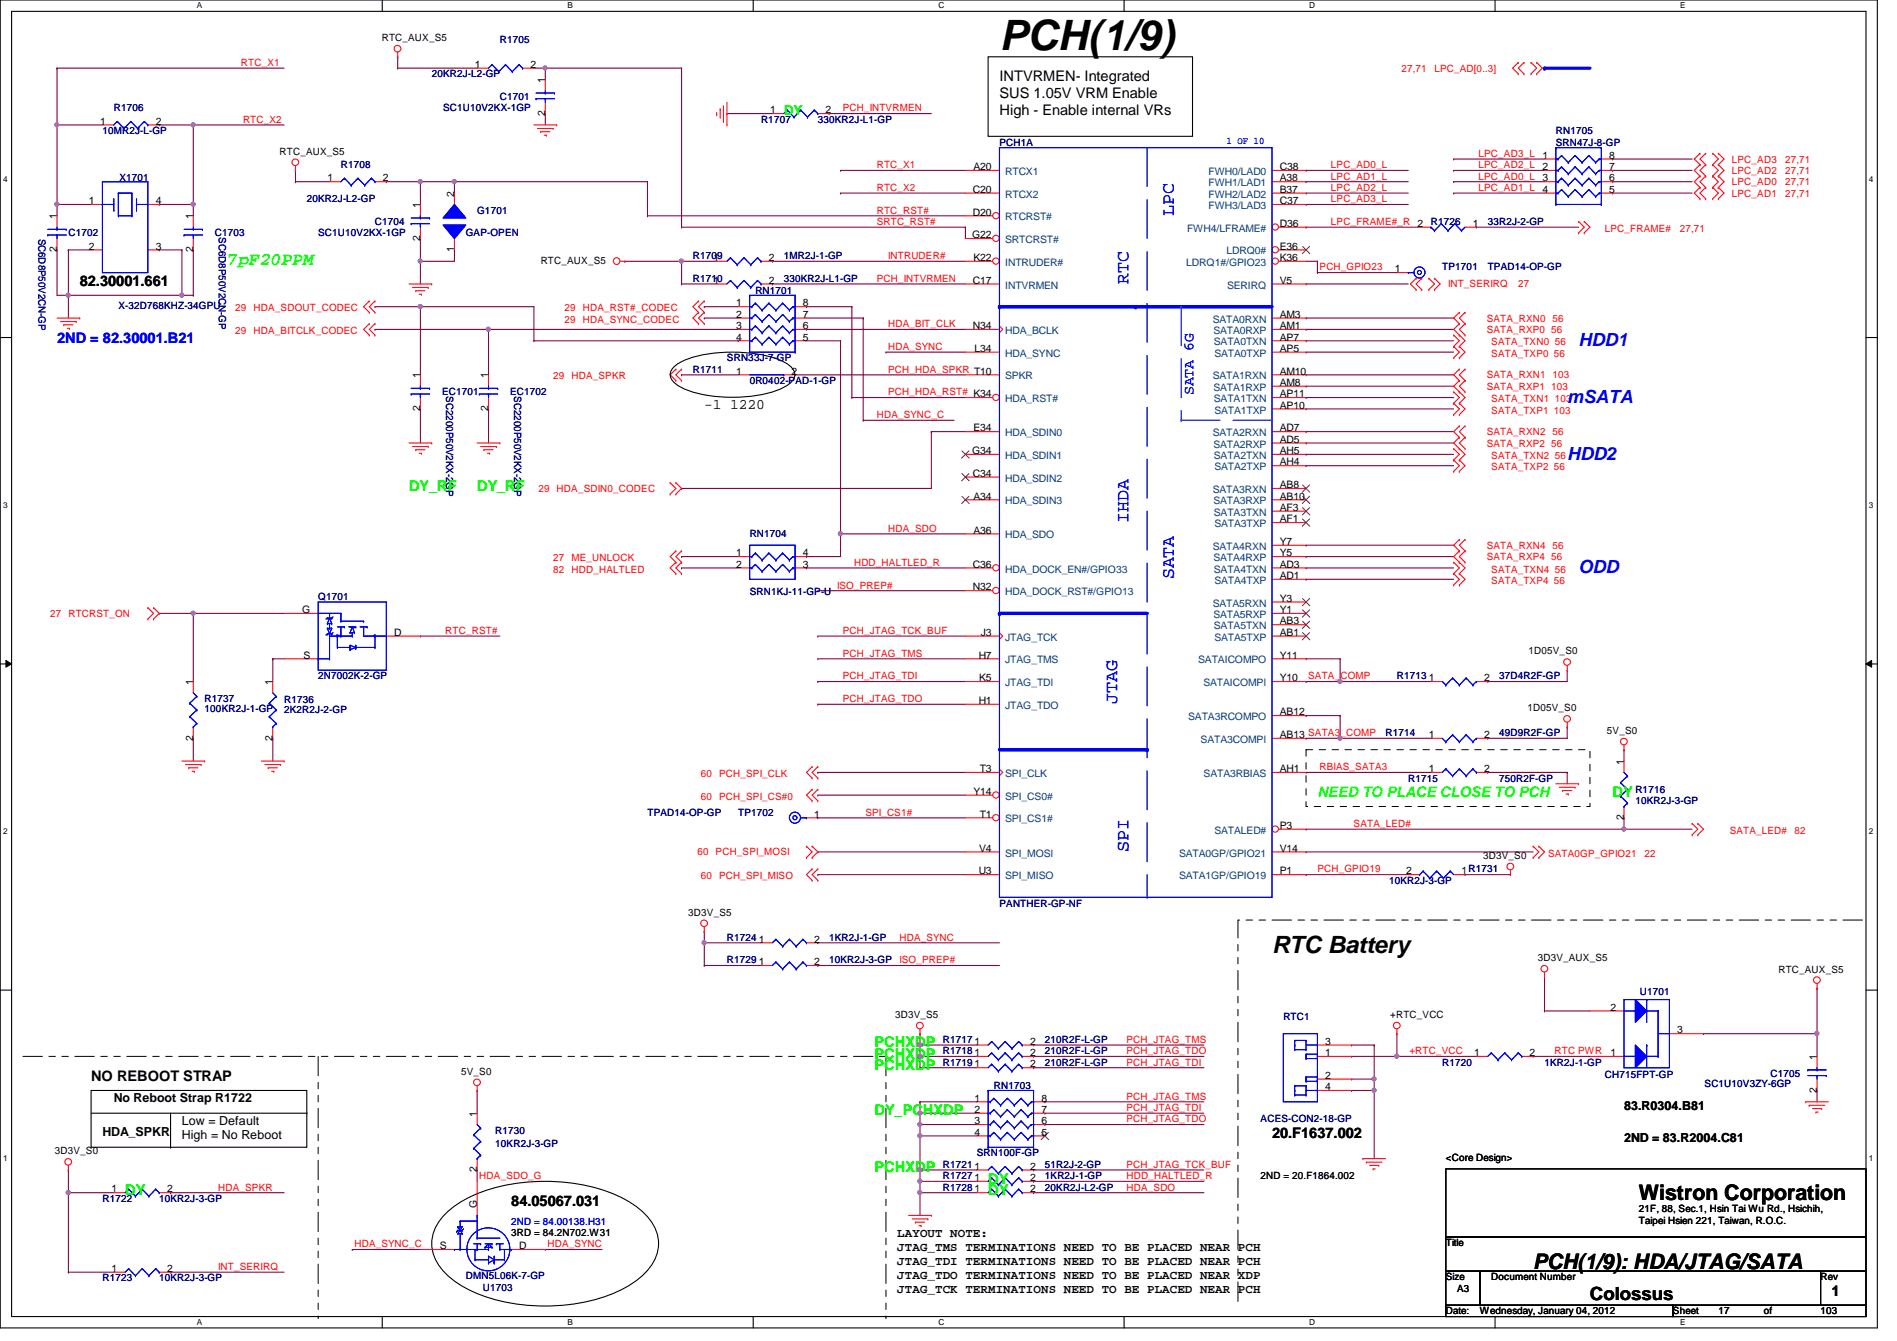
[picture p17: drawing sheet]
<svg xmlns="http://www.w3.org/2000/svg" width="297mm" height="210mm" viewBox="0 0 297 210" stroke-linecap="round" stroke-linejoin="round" font-family="sans-serif">
<defs><g id="words">
<text font-size="6.6" x="156.5" y="7.8">PCH(1/9)</text>
<text font-size="3.7" x="199.2" y="149.2">RTC Battery</text>
<g font-size="3.3">
<text x="256.6" y="187.9">Wistron Corporation</text>
<text x="240.1" y="198.6">PCH(1/9): HDA/JTAG/SATA</text>
</g>
<g font-size="2.8" fill="#00f">
<text x="183.8" y="33.8" transform="rotate(-90 183.8 33.8)">LPC</text>
<text x="176.7" y="44.4" transform="rotate(-90 176.7 44.4)">RTC</text>
<text x="247.2" y="54.1">HDD1</text>
<text x="245.4" y="63">mSATA</text>
<text x="245.4" y="71.9">HDD2</text>
<text x="176.7" y="81.8" transform="rotate(-90 176.7 81.8)">IHDA</text>
<text x="247.2" y="89.7">ODD</text>
<text x="183.8" y="90.7" transform="rotate(-90 183.8 90.7)">SATA</text>
<text x="174.9" y="110.2" transform="rotate(-90 174.9 110.2)">JTAG</text>
<text x="176.7" y="133.3" transform="rotate(-90 176.7 133.3)">SPI</text>
</g>
<text font-size="2.8" fill="#0f0" x="35.6" y="41.5">7pF20PPM</text>
<text font-size="2.8" x="249" y="203.5">Colossus</text>
<g font-size="2.3">
<text x="156.5" y="12.7">INTVRMEN- Integrated</text>
<text x="156.5" y="15.4">SUS 1.05V VRM Enable</text>
<text x="156.5" y="18.1">High - Enable internal VRs</text>
<text x="12.5" y="44.8">82.30001.661</text>
<text x="110.3" y="64.1">-1 1220</text>
<text x="14.3" y="169.2">NO REBOOT STRAP</text>
<text x="199.2" y="178.1">20.F1637.002</text>
<text x="80" y="188.8">84.05067.031</text>
<text x="286.8" y="202.9">1</text>
</g>
<g font-size="2.3" fill="#00f">
<text x="8.9" y="53.7">2ND = 82.30001.B21</text>
<text x="186.9" y="61.9" transform="rotate(-90 186.9 61.9)">SATA 6G</text>
</g>
<g font-size="2.3" fill="#0f0">
<text x="64" y="76.8">DY_RF</text>
<text x="74.7" y="76.8">DY_RF</text>
<text x="206.3" y="124.8">NEED TO PLACE CLOSE TO PCH</text>
<text x="252.5" y="124.8">DY</text>
<text x="136.9" y="163.9">PCHXDP</text>
<text x="136.9" y="167.5">PCHXDP</text>
<text x="136.9" y="165.7">PCHXDP</text>
<text x="136.9" y="174.6">DY_PCHXDP</text>
<text x="136.9" y="183.5">PCHXDP</text>
<text x="154.7" y="185.3">DY</text>
<text x="19.6" y="187">DY</text>
<text x="154.7" y="187">DY</text>
</g>
<text font-size="2.1" fill="#0f0" x="122.7" y="18">DY</text>
<g font-size="1.9">
<text x="17.8" y="172.5">No Reboot Strap R1722</text>
<text x="254.3" y="173.7">83.R0304.B81</text>
<text x="16" y="177.8">HDA_SPKR</text>
<text x="28.5" y="176">Low = Default</text>
<text x="28.5" y="178.3">High = No Reboot</text>
<text x="254.3" y="178.7">2ND = 83.R2004.C81</text>
<text x="140.5" y="193.6">LAYOUT NOTE:</text>
<text x="140.5" y="195.8">JTAG_TMS TERMINATIONS NEED TO BE PLACED NEAR PCH</text>
<text x="140.5" y="198">JTAG_TDI TERMINATIONS NEED TO BE PLACED NEAR PCH</text>
<text x="140.5" y="200.2">JTAG_TDO TERMINATIONS NEED TO BE PLACED NEAR XDP</text>
<text x="140.5" y="202.4">JTAG_TCK TERMINATIONS NEED TO BE PLACED NEAR PCH</text>
</g>
<g font-size="1.6" fill="#f00">
<text x="37.7" y="10.3">RTC_X1</text>
<text x="219.5" y="11.2">27,71</text>
<text x="224.6" y="11.2">LPC_AD[0..3]</text>
<text x="131.9" y="17.4">PCH_INTVRMEN</text>
<text x="38.1" y="19.2">RTC_X2</text>
<text x="137.3" y="29.9">RTC_X2</text>
<text x="137.3" y="26.3">RTC_X1</text>
<text x="208.4" y="26.3">LPC_AD0_L</text>
<text x="208.4" y="28.1">LPC_AD1_L</text>
<text x="208.4" y="29.9">LPC_AD2_L</text>
<text x="231.5" y="28.1">LPC_AD0_L</text>
<text x="231.5" y="29.9">LPC_AD1_L</text>
<text x="231.5" y="24.6">LPC_AD3_L</text>
<text x="231.5" y="26.3">LPC_AD2_L</text>
<text x="271.2" y="25.4">LPC_AD3</text>
<text x="271.2" y="27.2">LPC_AD2</text>
<text x="271.2" y="29">LPC_AD0</text>
<text x="279.5" y="25.4">27,71</text>
<text x="279.5" y="27.2">27,71</text>
<text x="279.5" y="29">27,71</text>
<text x="137.3" y="35.2">SRTC_RST#</text>
<text x="137.3" y="33.4">RTC_RST#</text>
<text x="208.4" y="31.7">LPC_AD3_L</text>
<text x="208.4" y="35.2">LPC_FRAME#_R</text>
<text x="271.2" y="30.8">LPC_AD1</text>
<text x="279.5" y="30.8">27,71</text>
<text x="139.1" y="40.6">INTRUDER#</text>
<text x="251.3" y="36.3">LPC_FRAME#</text>
<text x="263" y="36.3">27,71</text>
<text x="137.3" y="44.1">PCH_INTVRMEN</text>
<text x="206.6" y="42.3">PCH_GPIO23</text>
<text x="226.7" y="45">INT_SERIRQ</text>
<text x="237.7" y="45">27</text>
<text x="36.8" y="48.7">29</text>
<text x="36.8" y="52.3">29</text>
<text x="39.7" y="48.7">HDA_SDOUT_CODEC</text>
<text x="39.7" y="52.3">HDA_BITCLK_CODEC</text>
<text x="88.4" y="50.5">29</text>
<text x="88.4" y="48.7">29</text>
<text x="91.3" y="50.5">HDA_SYNC_CODEC</text>
<text x="91.3" y="48.7">HDA_RST#_CODEC</text>
<text x="139.1" y="51.2">HDA_BIT_CLK</text>
<text x="232.8" y="52.1">SATA_RXP0 56</text>
<text x="232.8" y="50.3">SATA_RXN0 56</text>
<text x="86.6" y="59.4">29</text>
<text x="89.5" y="59.4">HDA_SPKR</text>
<text x="139.1" y="58.3">PCH_HDA_SPKR T10</text>
<text x="139.1" y="54.8">HDA_SYNC</text>
<text x="232.8" y="59.2">SATA_RXN1 103</text>
<text x="233.5" y="54.1">SATA_TXN0 56</text>
<text x="233.5" y="55.8">SATA_TXP0 56</text>
<text x="137.3" y="65.4">HDA_SYNC_C</text>
<text x="139.1" y="61.9">PCH_HDA_RST# K34</text>
<text x="232.8" y="61">SATA_RXP1 103</text>
<text x="233.5" y="62.9">SATA_TXN1 103</text>
<text x="233.5" y="64.7">SATA_TXP1 103</text>
<text x="232.8" y="69.9">SATA_RXP2 56</text>
<text x="232.8" y="68.1">SATA_RXN2 56</text>
<text x="233.5" y="71.8">SATA_TXN2 56</text>
<text x="84.3" y="77">29 HDA_SDIN0_CODEC</text>
<text x="233.5" y="73.6">SATA_TXP2 56</text>
<text x="139.1" y="83.2">HDA_SDO</text>
<text x="86.6" y="89.6">82</text>
<text x="86.6" y="87.8">27</text>
<text x="89.5" y="89.6">HDD_HALTLED</text>
<text x="89.5" y="87.8">ME_UNLOCK</text>
<text x="133.7" y="88.6">HDD_HALTLED_R</text>
<text x="232.8" y="87.7">SATA_RXP4 56</text>
<text x="232.8" y="85.9">SATA_RXN4 56</text>
<text x="233.5" y="89.6">SATA_TXN4 56</text>
<text x="131.1" y="92.1">ISO_PREP#</text>
<text x="233.5" y="91.4">SATA_TXP4 56</text>
<text x="7.9" y="96.6">27 RTCRST_ON</text>
<text x="69.7" y="99.2">RTC_RST#</text>
<text x="131.9" y="99.2">PCH_JTAG_TCK_BUF</text>
<text x="131.9" y="102.8">PCH_JTAG_TMS</text>
<text x="131.9" y="106.3">PCH_JTAG_TDI</text>
<text x="204.8" y="106.3">SATA_COMP</text>
<text x="131.9" y="109.9">PCH_JTAG_TDO</text>
<text x="109.7" y="121.6">60</text>
<text x="109.7" y="125.2">60</text>
<text x="112.6" y="121.6">PCH_SPI_CLK</text>
<text x="112.6" y="125.2">PCH_SPI_CS#0</text>
<text x="206.6" y="120.6">RBIAS_SATA3</text>
<text x="135.5" y="127.7">SPI_CS1#</text>
<text x="212" y="129.5">SATA_LED#</text>
<text x="270.8" y="130.5">SATA_LED#</text>
<text x="281" y="130.5">82</text>
<text x="109.2" y="133.9">60 PCH_SPI_MOSI</text>
<text x="109.7" y="137.6">60</text>
<text x="112.6" y="137.6">PCH_SPI_MISO</text>
<text x="206.3" y="136.6">PCH_GPIO19</text>
<text x="242.4" y="134.1">SATA0GP_GPIO21</text>
<text x="257.5" y="134.1">22</text>
<text x="140.8" y="147.2">HDA_SYNC</text>
<text x="140.8" y="150.8">ISO_PREP#</text>
<text x="176.4" y="163.2">PCH_JTAG_TMS</text>
<text x="176.4" y="165">PCH_JTAG_TDO</text>
<text x="176.4" y="166.8">PCH_JTAG_TDI</text>
<text x="220.7" y="165">+RTC_VCC</text>
<text x="243.4" y="165">RTC PWR</text>
<text x="176.4" y="172.1">PCH_JTAG_TMS</text>
<text x="176.4" y="173.9">PCH_JTAG_TDI</text>
<text x="176.4" y="175.7">PCH_JTAG_TDO</text>
<text x="75.1" y="184.6">HDA_SDO_G</text>
<text x="176.4" y="182.8">PCH_JTAG_TCK_BUF</text>
<text x="176.4" y="184.6">HDD_HALTLED_R</text>
<text x="34.2" y="186.4">HDA_SPKR</text>
<text x="176.4" y="186.4">HDA_SDO</text>
<text x="55.5" y="195.2">HDA_SYNC_C</text>
<text x="85.7" y="195.2">HDA_SYNC</text>
<text x="34.2" y="198.8">INT_SERIRQ</text>
</g>
<g font-size="1.6">
<text x="59.8" y="6.4">RTC_AUX_S5</text>
<text x="74.4" y="10.6">1</text>
<text x="83.1" y="10.6">2</text>
<text x="85.3" y="13" transform="rotate(-90 85.3 13)">1</text>
<text x="120.6" y="17.7">1</text>
<text x="129.3" y="17.7">2</text>
<text x="15.7" y="19.5">1</text>
<text x="24.4" y="19.5">2</text>
<text x="85.3" y="18.1" transform="rotate(-90 85.3 18.1)">2</text>
<text x="43.8" y="24.2">RTC_AUX_S5</text>
<text x="51.3" y="28.4">1</text>
<text x="59.9" y="28.4">2</text>
<text x="152.4" y="26.6">A20</text>
<text x="200.4" y="26.6">C38</text>
<text x="200.4" y="28.4">A38</text>
<text x="241.5" y="24.8">1</text>
<text x="241.5" y="26.6">2</text>
<text x="241.5" y="28.4">3</text>
<text x="252" y="28.4">6</text>
<text x="252" y="26.6">7</text>
<text x="252" y="24.8">8</text>
<text x="8.9" y="34.3" transform="rotate(-90 8.9 34.3)">1</text>
<text x="13.9" y="32">1</text>
<text x="24.4" y="32">4</text>
<text x="30.2" y="34.3" transform="rotate(-90 30.2 34.3)">1</text>
<text x="65.8" y="32.6" transform="rotate(-90 65.8 32.6)">1</text>
<text x="71.1" y="30.8" transform="rotate(-90 71.1 30.8)">2</text>
<text x="152.4" y="30.2">C20</text>
<text x="152.4" y="33.7">D20</text>
<text x="200.4" y="30.2">B37</text>
<text x="200.4" y="32">C37</text>
<text x="200.4" y="35.5">D36</text>
<text x="222" y="35.5">2</text>
<text x="230.6" y="35.5">1</text>
<text x="241.5" y="30.2">4</text>
<text x="252" y="30.2">5</text>
<text x="8.9" y="39.5" transform="rotate(-90 8.9 39.5)">2</text>
<text x="13.9" y="39.1">2</text>
<text x="24.4" y="39.1">3</text>
<text x="30.2" y="39.5" transform="rotate(-90 30.2 39.5)">2</text>
<text x="65.8" y="37.7" transform="rotate(-90 65.8 37.7)">2</text>
<text x="71.1" y="39.5" transform="rotate(-90 71.1 39.5)">1</text>
<text x="84.7" y="41.3">RTC_AUX_S5</text>
<text x="111.7" y="40.9">1</text>
<text x="120.4" y="40.9">2</text>
<text x="152.2" y="37.3">G22</text>
<text x="152.4" y="40.9">K22</text>
<text x="200.4" y="40.9">K36</text>
<text x="200.4" y="39.1">E36</text>
<text x="111.7" y="44.4">1</text>
<text x="115.3" y="48">1</text>
<text x="120.4" y="44.4">2</text>
<text x="125.7" y="48">8</text>
<text x="152.4" y="44.4">C17</text>
<text x="200.4" y="44.4">V5</text>
<text x="218.4" y="42.6">1</text>
<text x="115.3" y="49.7">2</text>
<text x="115.3" y="51.5">3</text>
<text x="115.3" y="53.3">4</text>
<text x="125.7" y="53.3">5</text>
<text x="125.7" y="51.5">6</text>
<text x="125.7" y="49.7">7</text>
<text x="152.4" y="51.5">N34</text>
<text x="200.4" y="49.7">AM3</text>
<text x="200.4" y="51.5">AM1</text>
<text x="200.4" y="53.3">AP7</text>
<text x="65.8" y="59.2" transform="rotate(-90 65.8 59.2)">1</text>
<text x="76.5" y="59.2" transform="rotate(-90 76.5 59.2)">1</text>
<text x="115.3" y="58.6">1</text>
<text x="123.9" y="58.6">2</text>
<text x="152.6" y="55.1">L34</text>
<text x="200.4" y="55.1">AP5</text>
<text x="200.4" y="58.6">AM10</text>
<text x="65.8" y="64.3" transform="rotate(-90 65.8 64.3)">2</text>
<text x="76.5" y="64.3" transform="rotate(-90 76.5 64.3)">2</text>
<text x="200.4" y="60.4">AM8</text>
<text x="200.4" y="62.2">AP11</text>
<text x="200.4" y="64">AP10</text>
<text x="152.2" y="71.1">G34</text>
<text x="152.4" y="67.5">E34</text>
<text x="200.4" y="67.5">AD7</text>
<text x="200.4" y="69.3">AD5</text>
<text x="200.4" y="71.1">AH5</text>
<text x="152.4" y="74.6">C34</text>
<text x="200.4" y="72.9">AH4</text>
<text x="200.4" y="76.4">AB8</text>
<text x="152.4" y="83.5">A36</text>
<text x="152.4" y="78.2">A34</text>
<text x="200.4" y="78.2">AB10</text>
<text x="200.4" y="80">AF3</text>
<text x="200.4" y="81.7">AF1</text>
<text x="115.3" y="87.1">1</text>
<text x="115.3" y="88.9">2</text>
<text x="125.7" y="88.9">3</text>
<text x="125.7" y="87.1">4</text>
<text x="152.4" y="88.9">C36</text>
<text x="200.4" y="85.3">Y7</text>
<text x="200.4" y="87.1">Y5</text>
<text x="200.4" y="88.9">AD3</text>
<text x="47.3" y="96">G</text>
<text x="152.4" y="92.4">N32</text>
<text x="200.4" y="90.6">AD1</text>
<text x="200.4" y="94.2">Y3</text>
<text x="200.4" y="96">Y1</text>
<text x="61.7" y="99.5">D</text>
<text x="153.6" y="99.5">J3</text>
<text x="200.4" y="97.7">AB3</text>
<text x="200.4" y="99.5">AB1</text>
<text x="30.2" y="107.2" transform="rotate(-90 30.2 107.2)">1</text>
<text x="42.7" y="107.2" transform="rotate(-90 42.7 107.2)">1</text>
<text x="47.5" y="103.1">S</text>
<text x="153.2" y="103.1">H7</text>
<text x="153.3" y="106.6">K5</text>
<text x="200.4" y="106.6">Y10</text>
<text x="200.4" y="103.1">Y11</text>
<text x="223.7" y="106.6">1</text>
<text x="232.4" y="106.6">2</text>
<text x="239.3" y="102.4">1D05V_S0</text>
<text x="153.2" y="110.2">H1</text>
<text x="200.4" y="112">AB12</text>
<text x="239.2" y="111.3">1D05V_S0</text>
<text x="30.2" y="115.9" transform="rotate(-90 30.2 115.9)">2</text>
<text x="42.7" y="115.9" transform="rotate(-90 42.7 115.9)">2</text>
<text x="200.4" y="115.5">AB13 SATA3_COMP</text>
<text x="223.7" y="115.5">1</text>
<text x="232.4" y="115.5">2</text>
<text x="251.6" y="114.9">5V_S0</text>
<text x="254.3" y="119.7" transform="rotate(-90 254.3 119.7)">1</text>
<text x="152.4" y="124.4">Y14</text>
<text x="153.4" y="120.9">T3</text>
<text x="200.4" y="120.9">AH1</text>
<text x="223.7" y="120.9">1</text>
<text x="232.4" y="120.9">2</text>
<text x="127.5" y="128">1</text>
<text x="153.4" y="128">T1</text>
<text x="200.4" y="129.8">P3</text>
<text x="254.3" y="128.4" transform="rotate(-90 254.3 128.4)">2</text>
<text x="153.2" y="136.9">U3</text>
<text x="153.3" y="133.3">V4</text>
<text x="200.4" y="133.3">V14</text>
<text x="200.4" y="136.9">P1</text>
<text x="220.2" y="136.9">2</text>
<text x="228.9" y="136.9">1R1731</text>
<text x="232.2" y="134.5">3D3V_S0</text>
<text x="107.8" y="143.3">3D3V_S5</text>
<text x="118.8" y="147.5">1</text>
<text x="127.5" y="147.5">2</text>
<text x="118.8" y="151.1">1</text>
<text x="127.5" y="151.1">2</text>
<text x="240.8" y="150.5">3D3V_AUX_S5</text>
<text x="278.5" y="152.2">RTC_AUX_S5</text>
<text x="140.2" y="159.3">3D3V_S5</text>
<text x="217.7" y="159.3">+RTC_VCC</text>
<text x="252.2" y="158.2">2</text>
<text x="262.6" y="161.8">3</text>
<text x="152.6" y="163.5">1</text>
<text x="152.6" y="167.1">1</text>
<text x="152.6" y="165.3">1</text>
<text x="161.3" y="163.5">2</text>
<text x="161.3" y="167.1">2</text>
<text x="161.3" y="165.3">2</text>
<text x="207.5" y="165.3">1</text>
<text x="207.5" y="163.5">3</text>
<text x="230.8" y="165.3">1</text>
<text x="239.5" y="165.3">2</text>
<text x="252.2" y="165.3">1</text>
<text x="284.5" y="165.9" transform="rotate(-90 284.5 165.9)">1</text>
<text x="72.2" y="168.2">5V_S0</text>
<text x="152.6" y="172.4">1</text>
<text x="163.1" y="172.4">8</text>
<text x="207.5" y="168.9">2</text>
<text x="207.5" y="170.6">4</text>
<text x="284.5" y="171" transform="rotate(-90 284.5 171)">2</text>
<text x="74.7" y="174.8" transform="rotate(-90 74.7 174.8)">1</text>
<text x="152.6" y="174.2">2</text>
<text x="152.6" y="176">3</text>
<text x="152.6" y="177.8">4</text>
<text x="163.1" y="177.8">5</text>
<text x="163.1" y="176">6</text>
<text x="163.1" y="174.2">7</text>
<text x="8.6" y="180.7">3D3V_S0</text>
<text x="74.7" y="183.5" transform="rotate(-90 74.7 183.5)">2</text>
<text x="152.6" y="183.1">1</text>
<text x="152.6" y="184.9">1</text>
<text x="161.3" y="183.1">2</text>
<text x="161.3" y="184.9">2</text>
<text x="197.4" y="184.6">2ND = 20.F1864.002</text>
<text x="226.4" y="181.7">&lt;Core Design&gt;</text>
<text x="17.5" y="186.6">1</text>
<text x="26.2" y="186.6">2</text>
<text x="74.7" y="189" transform="rotate(-90 74.7 189)">G</text>
<text x="152.6" y="186.6">1</text>
<text x="161.3" y="186.6">2</text>
<text x="256.6" y="189.7">21F, 88, Sec.1, Hsin Tai Wu Rd., Hsichih,</text>
<text x="256.6" y="191.6">Taipei Hsien 221, Taiwan, R.O.C.</text>
<text x="68.9" y="195.5">S</text>
<text x="80" y="193.5">3RD = 84.2N702.W31</text>
<text x="81.3" y="195.5">D</text>
<text x="226.4" y="195.1">Title</text>
<text x="17.5" y="199.1">1</text>
<text x="26.2" y="199.1">2</text>
<text x="226.4" y="200.4">Size</text>
<text x="228.2" y="202.2">A3</text>
<text x="233.5" y="200.4">Document Number</text>
<text x="285.1" y="200.4">Rev</text>
<text x="226.4" y="205.7">Date:</text>
<text x="231.7" y="205.7">Wednesday, January 04, 2012</text>
<text x="262" y="205.7">Sheet</text>
<text x="269.1" y="205.7">17</text>
<text x="276.2" y="205.7">of</text>
<text x="285.1" y="205.7">103</text>
</g>
<g font-size="1.6" fill="#000080">
<text x="78.3" y="6.8">R1705</text>
<text x="17.8" y="17.4">R1706</text>
<text x="67.6" y="12.1">20KR2J-L2-GP</text>
<text x="69.4" y="17.4">SC1U10V2KX-1GP</text>
<text x="78.3" y="15.7">C1701</text>
<text x="16" y="21">10MR2J-L-GP</text>
<text x="119.2" y="19.2">R1707</text>
<text x="128.1" y="19.2">330KR2J-L1-GP</text>
<text x="156.5" y="22.8">PCH1A</text>
<text x="243.6" y="21">RN1705</text>
<text x="243.6" y="22.8">SRN47J-8-GP</text>
<text x="18.7" y="28.3">X1701</text>
<text x="53.4" y="26.3">R1708</text>
<text x="48" y="31.7">20KR2J-L2-GP</text>
<text x="58.7" y="35.2">C1704</text>
<text x="74.7" y="33.4">G1701</text>
<text x="224.1" y="35.2">R1726</text>
<text x="233" y="35.2">33R2J-2-GP</text>
<text x="6" y="37.3" transform="rotate(90 6 37.3)">SC6D8P50V2CN-GP</text>
<text x="10.7" y="37">C1702</text>
<text x="33.7" y="37">C1703</text>
<text x="34.3" y="37.2" transform="rotate(90 34.3 37.2)">SC6D8P50V2CN-GP</text>
<text x="49.8" y="37">SC1U10V2KX-1GP</text>
<text x="72.9" y="37">GAP-OPEN</text>
<text x="108.5" y="40.6">R1709</text>
<text x="122.7" y="40.6">1MR2J-1-GP</text>
<text x="108.5" y="44.1">R1710</text>
<text x="118.3" y="46.1">RN1701</text>
<text x="122.7" y="44.1">330KR2J-L1-GP</text>
<text x="225.8" y="42.3">TP1701</text>
<text x="233" y="42.3">TPAD14-OP-GP</text>
<text x="18.5" y="48.4">X-32D768KHZ-34GPU</text>
<text x="108.5" y="58.3">R1711</text>
<text x="113.8" y="56.6">SRN33J-7-GP</text>
<text x="69.2" y="61.9">EC1701</text>
<text x="69.8" y="62.1" transform="rotate(90 69.8 62.1)">SC2200P50V2KX-2GP</text>
<text x="79.9" y="61.9">EC1702</text>
<text x="80.5" y="62.1" transform="rotate(90 80.5 62.1)">SC2200P50V2KX-2GP</text>
<text x="117.4" y="60.1">0R0402-PAD-1-GP</text>
<text x="117.4" y="84.1">RN1704</text>
<text x="49.8" y="93.9">Q1701</text>
<text x="117.4" y="93.2">SRN1KJ-11-GP-U</text>
<text x="49.8" y="106.3">2N7002K-2-GP</text>
<text x="218.7" y="106.3">R1713</text>
<text x="234.7" y="106.3">37D4R2F-GP</text>
<text x="32" y="109.9">R1737</text>
<text x="32" y="111.5">100KR2J-1-GP</text>
<text x="44.5" y="110.1">R1736</text>
<text x="44.5" y="111.7">2K2R2J-2-GP</text>
<text x="217" y="115.2">R1714</text>
<text x="234.7" y="115.2">49D9R2F-GP</text>
<text x="220.5" y="122.3">R1715</text>
<text x="234.7" y="122.3">750R2F-GP</text>
<text x="256.1" y="124.1">R1716</text>
<text x="256.1" y="125.9">10KR2J-3-GP</text>
<text x="101.4" y="127.7">TPAD14-OP-GP</text>
<text x="115.6" y="127.7">TP1702</text>
<text x="156.5" y="141.9">PANTHER-GP-NF</text>
<text x="217.5" y="138.3">10KR2J-3-GP</text>
<text x="113.8" y="147.2">R1724</text>
<text x="129.8" y="147.2">1KR2J-1-GP</text>
<text x="113.8" y="150.8">R1729</text>
<text x="129.8" y="150.8">10KR2J-3-GP</text>
<text x="256.8" y="155.8">U1701</text>
<text x="201" y="159.7">RTC1</text>
<text x="147.6" y="163.2">R1717</text>
<text x="147.6" y="166.8">R1719</text>
<text x="147.6" y="165">R1718</text>
<text x="163.6" y="163.2">210R2F-L-GP</text>
<text x="163.6" y="166.8">210R2F-L-GP</text>
<text x="163.6" y="165">210R2F-L-GP</text>
<text x="225.8" y="166.8">R1720</text>
<text x="241.8" y="166.8">1KR2J-1-GP</text>
<text x="155.6" y="170.5">RN1703</text>
<text x="251.3" y="168.7">CH715FPT-GP</text>
<text x="266.9" y="170.2">SC1U10V3ZY-6GP</text>
<text x="277.2" y="168.6">C1705</text>
<text x="77.6" y="177.5">R1730</text>
<text x="77.6" y="179.6">10KR2J-3-GP</text>
<text x="197.4" y="175.7">ACES-CON2-18-GP</text>
<text x="147.6" y="182.8">R1721</text>
<text x="147.6" y="184.6">R1727</text>
<text x="152.9" y="181">SRN100F-GP</text>
<text x="163.6" y="182.8">51R2J-2-GP</text>
<text x="163.6" y="184.6">1KR2J-1-GP</text>
<text x="16" y="188.1">R1722</text>
<text x="24.9" y="188.1">10KR2J-3-GP</text>
<text x="147.6" y="186.4">R1728</text>
<text x="163.6" y="186.4">20KR2J-L2-GP</text>
<text x="16" y="200.6">R1723</text>
<text x="24.9" y="200.6">10KR2J-3-GP</text>
<text x="72.9" y="200.2">DMN5L06K-7-GP</text>
<text x="75.6" y="202">U1703</text>
</g>
<g font-size="1.6" fill="#00f">
<text x="192.1" y="22.6">1 OF 10</text>
<text x="80" y="191.7">2ND = 84.00138.H31</text>
</g>
<g font-size="1.6" fill="#004080">
<text x="157.4" y="27.4">RTCX1</text>
<text x="189.2" y="27.4">FWH0/LAD0</text>
<text x="189.2" y="29.2">FWH1/LAD1</text>
<text x="157.4" y="30.9">RTCX2</text>
<text x="157.4" y="34.5">RTCRST#</text>
<text x="189.2" y="30.9">FWH2/LAD2</text>
<text x="189.2" y="32.7">FWH3/LAD3</text>
<text x="157.4" y="41.6">INTRUDER#</text>
<text x="157.4" y="38.1">SRTCRST#</text>
<text x="185.8" y="41.6">LDRQ1#/GPIO23</text>
<text x="185.9" y="36.3">FWH4/LFRAME#</text>
<text x="192.1" y="39.8">LDRQ0#</text>
<text x="157.4" y="45.2">INTVRMEN</text>
<text x="192.1" y="45.2">SERIRQ</text>
<text x="157.4" y="52.3">HDA_BCLK</text>
<text x="189.9" y="50.5">SATA0RXN</text>
<text x="190" y="52.3">SATA0RXP</text>
<text x="157.4" y="55.8">HDA_SYNC</text>
<text x="157.4" y="59.4">SPKR</text>
<text x="189.9" y="59.4">SATA1RXN</text>
<text x="190.1" y="54.1">SATA0TXN</text>
<text x="190.2" y="55.8">SATA0TXP</text>
<text x="157.4" y="62.9">HDA_RST#</text>
<text x="190" y="61.2">SATA1RXP</text>
<text x="190.1" y="62.9">SATA1TXN</text>
<text x="190.2" y="64.7">SATA1TXP</text>
<text x="157.4" y="68.3">HDA_SDIN0</text>
<text x="157.4" y="71.8">HDA_SDIN1</text>
<text x="189.9" y="68.3">SATA2RXN</text>
<text x="190" y="70.1">SATA2RXP</text>
<text x="190.1" y="71.8">SATA2TXN</text>
<text x="157.4" y="75.4">HDA_SDIN2</text>
<text x="189.9" y="77.2">SATA3RXN</text>
<text x="190.2" y="73.6">SATA2TXP</text>
<text x="157.4" y="79">HDA_SDIN3</text>
<text x="190" y="79">SATA3RXP</text>
<text x="190.1" y="80.7">SATA3TXN</text>
<text x="190.2" y="82.5">SATA3TXP</text>
<text x="157.4" y="84.3">HDA_SDO</text>
<text x="157.4" y="89.6">HDA_DOCK_EN#/GPIO33</text>
<text x="189.9" y="86.1">SATA4RXN</text>
<text x="190" y="87.8">SATA4RXP</text>
<text x="190.1" y="89.6">SATA4TXN</text>
<text x="157.4" y="93.2">HDA_DOCK_RST#/GPIO13</text>
<text x="189.9" y="95">SATA5RXN</text>
<text x="190.2" y="91.4">SATA4TXP</text>
<text x="157.4" y="100.3">JTAG_TCK</text>
<text x="190" y="96.7">SATA5RXP</text>
<text x="190.1" y="98.5">SATA5TXN</text>
<text x="190.2" y="100.3">SATA5TXP</text>
<text x="157.4" y="103.8">JTAG_TMS</text>
<text x="157.4" y="107.4">JTAG_TDI</text>
<text x="187.6" y="103.8">SATAICOMPO</text>
<text x="188.4" y="107.4">SATAICOMPI</text>
<text x="157.4" y="111">JTAG_TDO</text>
<text x="186.1" y="112.7">SATA3RCOMPO</text>
<text x="188" y="116.3">SATA3COMPI</text>
<text x="157.4" y="121.6">SPI_CLK</text>
<text x="157.4" y="125.2">SPI_CS0#</text>
<text x="188.5" y="121.6">SATA3RBIAS</text>
<text x="157.4" y="128.7">SPI_CS1#</text>
<text x="190.2" y="130.5">SATALED#</text>
<text x="157.4" y="134.1">SPI_MOSI</text>
<text x="157.4" y="137.6">SPI_MISO</text>
<text x="184.6" y="134.1">SATA0GP/GPIO21</text>
<text x="184.6" y="137.6">SATA1GP/GPIO19</text>
</g>
<g font-size="1.3">
<text x="30.8" y="1.3">A</text>
<text x="88.9" y="1.3">B</text>
<text x="146.9" y="1.3">C</text>
<text x="205" y="1.3">D</text>
<text x="263.1" y="1.3">E</text>
<text x=".5" y="28.4">4</text>
<text x="292.6" y="28.4">4</text>
<text x=".5" y="79.5">3</text>
<text x="292.6" y="79.5">3</text>
<text x=".5" y="130.6">2</text>
<text x="292.6" y="130.6">2</text>
<text x=".5" y="181.7">1</text>
<text x="292.6" y="181.7">1</text>
<text x="30.8" y="207.4">A</text>
<text x="88.9" y="207.4">B</text>
<text x="146.9" y="207.4">C</text>
<text x="205" y="207.4">D</text>
<text x="263.1" y="207.4">E</text>
</g>
</g></defs>
<path d="M0 0h294v207.9h-294zM1.8 1.8h290.4v204.3h-290.4z" fill="none" stroke="#000" stroke-width=".17"/>
<g fill="#fff">
<path d="M30.8 .2h.8v1.4h-.8z"/>
<path d="M30.8 206.2h.8v1.4h-.8z"/>
</g>
<path d="M59.9 0v1.8M59.9 206.1v1.8" fill="none" stroke="#000" stroke-width=".17"/>
<g fill="#fff">
<path d="M88.9 .2h.8v1.4h-.8z"/>
<path d="M88.9 206.2h.8v1.4h-.8z"/>
</g>
<path d="M117.9 0v1.8M117.9 206.1v1.8" fill="none" stroke="#000" stroke-width=".17"/>
<g fill="#fff">
<path d="M146.9 .2h.9v1.4h-.9z"/>
<path d="M146.9 206.2h.9v1.4h-.9z"/>
</g>
<path d="M176 0v1.8M176 206.1v1.8" fill="none" stroke="#000" stroke-width=".17"/>
<g fill="#fff">
<path d="M205 .2h.9v1.4h-.9z"/>
<path d="M205 206.2h.9v1.4h-.9z"/>
</g>
<path d="M234.1 0v1.8M234.1 206.1v1.8" fill="none" stroke="#000" stroke-width=".17"/>
<g fill="#fff">
<path d="M263.1 .2h.8v1.4h-.8z"/>
<path d="M263.1 206.2h.8v1.4h-.8z"/>
<path d="M.5 27.3h.7v1.4h-.7z"/>
<path d="M292.6 27.3h.7v1.4h-.7z"/>
<path d="M.5 78.4h.7v1.4h-.7z"/>
<path d="M292.6 78.4h.7v1.4h-.7z"/>
</g>
<path d="M0 52.8h1.8M292.2 52.8h1.8" fill="none" stroke="#000" stroke-width=".17"/>
<g fill="#fff">
<path d="M.5 129.5h.7v1.4h-.7z"/>
<path d="M292.6 129.5h.7v1.4h-.7z"/>
</g>
<path d="M0 103.9h1.8M292.2 103.9h1.8" fill="none" stroke="#000" stroke-width=".17"/>
<path d="M.9 103.4l.9 .5-.9 .5zM292.2 103.9l.9-.5v1z" fill="#000"/>
<path d="M.9 103.4l.9 .5-.9 .5zM292.2 103.9l.9-.5v1z" fill="none" stroke="#000" stroke-width=".16"/>
<g fill="#fff">
<path d="M.5 180.5h.7v1.4h-.7z"/>
<path d="M292.6 180.5h.7v1.4h-.7z"/>
</g>
<path d="M0 155h1.8M292.2 155h1.8" fill="none" stroke="#000" stroke-width=".17"/>
<path d="M284.5 154.7h.1M284.5 154.7v7.1M211.6 170.7h.1M215.2 168.9h.1M215.2 168.9v1.8h-3.6" fill="none" stroke="#800040" stroke-width=".17"/>
<circle cx="215.2" cy="168.9" r=".32" fill="#f0f"/>
<circle cx="215.2" cy="168.9" r=".32" fill="none" stroke="#f0f" stroke-width=".17"/>
<g fill="none" stroke="#800040" stroke-width=".17">
<path d="M106.7 35.6h.1M106.7 35.6h44.5M106.7 44.4h.1M106.7 44.4h5.4M120.9 40.9h.1M120.9 40.9h30.3M135.2 49.8h.1M135.2 49.8v16M135.2 65.8h.1M135.2 65.8h14.2M128.1 92.5h.1M128.1 92.5h23.1"/>
<path d="M128.1 128h.1M128.1 128h23.1M110.3 147.6h.1M110.3 151.1h.1M110.3 147.6v3.5M110.3 151.1h8.9M128.1 151.1h.1M128.1 151.1h28.4M241.8 158.2h.1M241.8 158.2h7.2M74.7 170.7h.1M74.7 170.7v3.5"/>
<path d="M144.1 177.8h.1M144.1 177.8v5.3M211.6 163.6h.1M211.6 163.6h3.6M215.2 163.6h.1M215.2 163.6v5.3M218.7 165.4h.1M218.7 165.4h12.5M240.1 165.4h.1M240.1 165.4h8.9M26.7 186.7h.1M26.7 186.7h17.8"/>
<path d="M55.2 195.6h.1M55.2 195.6h10.6M74.7 183.1h.1M74.7 183.1v1.8M85.4 195.6h.1M85.4 195.6h8.9M144.1 183.1h.1M144.1 183.1h8.8"/>
</g>
<circle cx="218.7" cy="165.3" r=".32" fill="#f0f"/>
<circle cx="218.7" cy="165.3" r=".32" fill="none" stroke="#f0f" stroke-width=".17"/>
<path d="M85.4 10.7h.1M85.4 10.7h21.3M284.5 170.7h.1M284.5 170.7v1.8M144.1 186.7h.1M144.1 184.9h.1M144.1 186.7h8.8M144.1 184.9v1.8" fill="none" stroke="#800040" stroke-width=".17"/>
<circle cx="144" cy="184.9" r=".32" fill="#f0f"/>
<circle cx="144" cy="184.9" r=".32" fill="none" stroke="#f0f" stroke-width=".17"/>
<path d="M65.8 28.4h.1M65.8 28.4h5.4M71.2 28.4h.1M71.2 28.4v1.8" fill="none" stroke="#800040" stroke-width=".17"/>
<circle cx="65.8" cy="28.4" r=".32" fill="#f0f"/>
<circle cx="65.8" cy="28.4" r=".32" fill="none" stroke="#f0f" stroke-width=".17"/>
<path d="M10.7 39.1h.1M10.7 39.1h3.6M131.6 30.2h.1M131.6 30.2h19.6M110.3 48h.1M110.3 48h5.3M204.5 106.7h.1M204.5 106.7h5.3M144.1 184.9h.1M144.1 183.1h.1M144.1 184.9h8.8M144.1 183.1v1.8" fill="none" stroke="#800040" stroke-width=".17"/>
<circle cx="144" cy="183.1" r=".32" fill="#f0f"/>
<circle cx="144" cy="183.1" r=".32" fill="none" stroke="#f0f" stroke-width=".17"/>
<path d="M126.3 51.6h.1M126.3 51.6h24.9M204.5 120.9h.1M204.5 120.9h19.6M144.1 177.8h.1M144.1 177.8h8.8" fill="none" stroke="#800040" stroke-width=".17"/>
<circle cx="144" cy="177.8" r=".32" fill="#f0f"/>
<circle cx="144" cy="177.8" r=".32" fill="none" stroke="#f0f" stroke-width=".17"/>
<path d="M144.1 176h.1M144.1 176v1.8" fill="none" stroke="#800040" stroke-width=".17"/>
<circle cx="144" cy="176" r=".32" fill="#f0f"/>
<circle cx="144" cy="176" r=".32" fill="none" stroke="#f0f" stroke-width=".17"/>
<path d="M62.3 8.9h.1M62.3 8.9v1.8M204.5 44.4h.1M204.5 44.4h16M145.8 67.6h.1M145.8 67.6v8.9M145.8 67.6h5.4M110.3 147.6h.1M110.3 147.6h8.9" fill="none" stroke="#800040" stroke-width=".17"/>
<circle cx="110.3" cy="147.5" r=".32" fill="#f0f"/>
<circle cx="110.3" cy="147.5" r=".32" fill="none" stroke="#f0f" stroke-width=".17"/>
<path d="M204.5 103.1h.1M204.5 103.1h5.3M209.8 106.7h.1M209.8 103.1h.1M209.8 106.7h14.3M209.8 103.1v3.6M233 106.7h.1M245.4 104.9h.1M245.4 104.9v1.8h-12.4M110.3 145.8h.1M110.3 145.8v1.8" fill="none" stroke="#800040" stroke-width=".17"/>
<circle cx="209.8" cy="106.7" r=".32" fill="#f0f"/>
<circle cx="209.8" cy="106.7" r=".32" fill="none" stroke="#f0f" stroke-width=".17"/>
<path d="M204.5 112h.1M204.5 112h5.3M209.8 112h.1M209.8 112v3.6M254.3 129.8h.1M254.3 129.8h10.7" fill="none" stroke="#800040" stroke-width=".17"/>
<circle cx="254.3" cy="129.8" r=".32" fill="#f0f"/>
<circle cx="254.3" cy="129.8" r=".32" fill="none" stroke="#f0f" stroke-width=".17"/>
<g fill="none" stroke="#800040" stroke-width=".17">
<path d="M131.6 26.7h.1M131.6 26.7h19.6M97.8 40.9h.1M97.8 40.9h8.9M106.7 58.7h.1M106.7 40.9h.1M106.7 58.7h8.9M106.7 40.9v3.5M133.4 48h.1M133.4 48v14.2M106.7 76.5h.1M106.7 76.5h39.1"/>
<path d="M128.1 124.5h.1M128.1 124.5h23.1M144.1 165.4h.1M144.1 167.1h.1M144.1 165.4v1.7M144.1 167.1h8.8M10.7 186.7h.1M10.7 186.7h7.1M144.1 186.7h.1M144.1 186.7v3.5"/>
</g>
<circle cx="144" cy="186.7" r=".32" fill="#f0f"/>
<circle cx="144" cy="186.7" r=".32" fill="none" stroke="#f0f" stroke-width=".17"/>
<path d="M24.9 39.1h.1M24.9 39.1h3.6M144.1 172.5h.1M144.1 161.8h.1M144.1 163.6h.1M144.1 172.5h8.8M144.1 161.8v3.6M161.8 163.6h.1M161.8 163.6h26.7" fill="none" stroke="#800040" stroke-width=".17"/>
<circle cx="144" cy="163.5" r=".32" fill="#f0f"/>
<circle cx="144" cy="163.5" r=".32" fill="none" stroke="#f0f" stroke-width=".17"/>
<path d="M144.1 165.4h.1M144.1 165.4h8.8" fill="none" stroke="#800040" stroke-width=".17"/>
<circle cx="144" cy="165.3" r=".32" fill="#f0f"/>
<circle cx="144" cy="165.3" r=".32" fill="none" stroke="#f0f" stroke-width=".17"/>
<g fill="none" stroke="#800040" stroke-width=".17">
<path d="M131.6 83.6h.1M131.6 83.6v3.5M144.1 174.2h.1M144.1 172.5h.1M144.1 163.6h.1M144.1 176h.1M144.1 174.2h8.8M144.1 172.5v3.5M144.1 163.6h8.8M144.1 176h8.8M161.8 165.4h.1M161.8 165.4h26.7"/>
<path d="M163.6 172.5h.1M163.6 172.5h24.9"/>
</g>
<circle cx="144" cy="174.2" r=".32" fill="#f0f"/>
<circle cx="144" cy="174.2" r=".32" fill="none" stroke="#f0f" stroke-width=".17"/>
<g fill="none" stroke="#800040" stroke-width=".17">
<path d="M62.3 10.7h.1M62.3 10.7h12.4M106.7 10.7h.1M106.7 10.7v24.9M113.8 17.8h.1M113.8 17.8h7.1M129.8 17.8h.1M129.8 17.8h16M204.5 40.9h1.8M206.3 40.9h.1M131.6 83.6h.1M131.6 83.6h19.6"/>
<path d="M254.3 128h.1M254.3 128v1.8M161.8 167.1h.1M161.8 167.1h26.7M211.6 165.4h.1M218.7 161.8h.1M218.7 161.8v3.6h-7.1M161.8 183.1h.1M161.8 183.1h26.7"/>
</g>
<circle cx="131.6" cy="83.5" r=".32" fill="#f0f"/>
<circle cx="131.6" cy="83.5" r=".32" fill="none" stroke="#f0f" stroke-width=".17"/>
<g fill="none" stroke="#800040" stroke-width=".17">
<path d="M76.5 51.6h.1M76.5 51.6h39.1M110.3 49.8h.1M110.3 49.8h5.3M124.5 58.7h.1M124.5 58.7h26.7M128.1 103.1h.1M128.1 106.7h.1M128.1 110.2h.1M128.1 103.1h23.1M128.1 106.7h23.1M128.1 110.2h23.1"/>
<path d="M233 115.6h.1M245.4 113.8h.1M245.4 113.8v1.8h-12.4M204.5 133.3h.1M204.5 133.3h35.6M233 120.9h.1M233 120.9h12.4M163.6 176h.1M163.6 176h24.9M284.5 161.8h.1M284.5 161.8v3.6M10.7 183.1h.1"/>
<path d="M10.7 183.1v3.6M161.8 184.9h.1M161.8 184.9h26.7"/>
</g>
<circle cx="284.5" cy="161.8" r=".32" fill="#f0f"/>
<circle cx="284.5" cy="161.8" r=".32" fill="none" stroke="#f0f" stroke-width=".17"/>
<path d="M71.2 28.4h.1M71.2 28.4h30.2M126.3 88.9h.1M126.3 88.9h24.9" fill="none" stroke="#800040" stroke-width=".17"/>
<circle cx="71.1" cy="28.4" r=".32" fill="#f0f"/>
<circle cx="71.1" cy="28.4" r=".32" fill="none" stroke="#f0f" stroke-width=".17"/>
<path d="M209.8 115.6h.1M209.8 115.6h14.3" fill="none" stroke="#800040" stroke-width=".17"/>
<circle cx="209.8" cy="115.5" r=".32" fill="#f0f"/>
<circle cx="209.8" cy="115.5" r=".32" fill="none" stroke="#f0f" stroke-width=".17"/>
<path d="M10.7 186.7h.1M10.7 186.7v12.4" fill="none" stroke="#800040" stroke-width=".17"/>
<circle cx="10.7" cy="186.7" r=".32" fill="#f0f"/>
<circle cx="10.7" cy="186.7" r=".32" fill="none" stroke="#f0f" stroke-width=".17"/>
<path d="M83.6 10.7h1.8M85.4 10.7h.1M85.4 10.7v1.7M128.1 120.9h.1M128.1 120.9h23.1M211.6 168.9h.1M211.6 168.9h3.6" fill="none" stroke="#800040" stroke-width=".17"/>
<circle cx="85.4" cy="10.6" r=".32" fill="#f0f"/>
<circle cx="85.4" cy="10.6" r=".32" fill="none" stroke="#f0f" stroke-width=".17"/>
<g fill="none" stroke="#800040" stroke-width=".17">
<path d="M46.3 26.7h.1M46.3 26.7v1.7M60.5 28.4h.1M60.5 28.4h5.3M71.2 39.1h.1M71.2 39.1v1.8h-5.4M151.2 35.6h.1M151.2 35.6v1.7M65.8 40.9h.1M65.8 40.9v3.5M133.4 62.2h.1M133.4 62.2h17.8"/>
<path d="M128.1 99.6h.1M128.1 99.6h23.1M128.1 136.9h.1M128.1 136.9h23.1"/>
</g>
<circle cx="65.8" cy="40.9" r=".32" fill="#f0f"/>
<circle cx="65.8" cy="40.9" r=".32" fill="none" stroke="#f0f" stroke-width=".17"/>
<g fill="none" stroke="#800040" stroke-width=".17">
<path d="M65.8 28.4h.1M65.8 37.3h.1M65.8 28.4v3.6M65.8 37.3v3.6M101.4 28.4h.1M101.4 33.8h.1M101.4 28.4v5.4M101.4 33.8h49.8M106.7 40.9h.1M106.7 40.9h5.4M120.9 44.4h.1M120.9 44.4h30.3"/>
<path d="M206.3 40.9h.1M206.3 42.7h.1M206.3 40.9v1.8M206.3 42.7h12.4M254.3 117.3h.1M254.3 117.3v1.8M128.1 133.3h.1M128.1 133.3h23.1M128.1 147.6h.1M128.1 147.6h28.4M241.8 152.9h.1M241.8 152.9v5.3"/>
<path d="M163.6 174.2h.1M163.6 174.2h24.9M266.7 161.8h.1M266.7 161.8h17.8M10.7 199.1h.1M10.7 199.1h7.1M26.7 199.1h.1M26.7 199.1h17.8M161.8 186.7h.1M161.8 186.7h26.7"/>
</g>
<circle cx="106.7" cy="40.9" r=".32" fill="#f0f"/>
<circle cx="106.7" cy="40.9" r=".32" fill="none" stroke="#f0f" stroke-width=".17"/>
<path d="M8.9 10.7h.1M8.9 10.7v8.9M10.7 39.1h.1M10.7 39.1v7.1M28.5 39.1h.1M28.5 39.1v7.1h-19.6M30.3 39.1h.1M30.3 39.1v7.1M10.7 46.2h.1" fill="none" stroke="#800040" stroke-width=".17"/>
<circle cx="28.5" cy="46.2" r=".32" fill="#f0f"/>
<circle cx="28.5" cy="46.2" r=".32" fill="none" stroke="#f0f" stroke-width=".17"/>
<circle cx="10.7" cy="46.2" r=".32" fill="#f0f"/>
<circle cx="10.7" cy="46.2" r=".32" fill="none" stroke="#f0f" stroke-width=".17"/>
<path d="M8.9 19.6h.1M8.9 19.6h7.1M8.9 19.6v12.4M24.9 19.6h.1M24.9 19.6h5.4" fill="none" stroke="#800040" stroke-width=".17"/>
<circle cx="8.9" cy="32" r=".32" fill="#f0f"/>
<circle cx="8.9" cy="32" r=".32" fill="none" stroke="#f0f" stroke-width=".17"/>
<circle cx="8.9" cy="19.5" r=".32" fill="#f0f"/>
<circle cx="8.9" cy="19.5" r=".32" fill="none" stroke="#f0f" stroke-width=".17"/>
<path d="M8.9 10.7h.1M8.9 10.7h35.6M30.3 19.6h.1M30.3 19.6h14.2M30.3 19.6v12.4M8.9 32h.1M8.9 32h5.4M8.9 32v1.8" fill="none" stroke="#800040" stroke-width=".17"/>
<circle cx="30.2" cy="19.5" r=".32" fill="#f0f"/>
<circle cx="30.2" cy="19.5" r=".32" fill="none" stroke="#f0f" stroke-width=".17"/>
<path d="M24.9 32h.1M24.9 32h5.4M30.3 32h.1M30.3 32v1.8" fill="none" stroke="#800040" stroke-width=".17"/>
<circle cx="30.2" cy="32" r=".32" fill="#f0f"/>
<circle cx="30.2" cy="32" r=".32" fill="none" stroke="#f0f" stroke-width=".17"/>
<path d="M8.9 39.1h.1M8.9 39.1v7.1M10.7 46.2h.1M10.7 46.2v3.6M28.5 46.2h1.8M30.3 46.2h.1M215.2 170.7h.1M215.2 170.7v10.7" fill="none" stroke="#800040" stroke-width=".17"/>
<circle cx="215.2" cy="170.7" r=".32" fill="#f0f"/>
<circle cx="215.2" cy="170.7" r=".32" fill="none" stroke="#f0f" stroke-width=".17"/>
<g fill="none" stroke="#800040" stroke-width=".17">
<path d="M85.4 17.8h.1M85.4 17.8v1.8M46.3 28.4h.1M46.3 28.4h5.3M204.5 26.7h.1M204.5 28.4h.1M204.5 30.2h.1M204.5 32h.1M204.5 35.6h.1M204.5 28.4h16M204.5 26.7h16M204.5 30.2h16"/>
<path d="M204.5 32h16M204.5 35.6h17.8M231.2 35.6h.1M231.2 35.6h16M65.8 48h.1M65.8 48h17.8M65.8 48v10.7M131.6 53.3h.1M131.6 53.3v30.3M138.7 55.1h.1M138.7 55.1h12.5M204.5 49.8h.1"/>
<path d="M204.5 51.6h.1M204.5 53.3h.1M204.5 55.1h.1M204.5 58.7h.1M204.5 55.1h23.1M204.5 49.8h23.1M204.5 51.6h23.1M204.5 53.3h23.1M204.5 58.7h23.1M204.5 69.3h.1M204.5 67.6h.1M204.5 71.1h.1"/>
<path d="M204.5 72.9h.1M204.5 60.5h.1M204.5 62.2h.1M204.5 64h.1M204.5 69.3h23.1M204.5 67.6h23.1M204.5 71.1h23.1M204.5 72.9h23.1M204.5 60.5h23.1M204.5 62.2h23.1M204.5 64h23.1M106.7 87.1h.1"/>
<path d="M106.7 88.9h.1M106.7 87.1h8.9M106.7 88.9h8.9M126.3 87.1h.1M126.3 87.1h5.3M204.5 87.1h.1M204.5 85.3h.1M204.5 88.9h.1M204.5 90.7h.1M204.5 87.1h23.1M204.5 85.3h23.1M204.5 88.9h23.1"/>
<path d="M204.5 90.7h23.1M204.5 115.6h.1M204.5 115.6h5.3M204.5 129.8h.1M204.5 136.9h.1M204.5 129.8h49.8M204.5 136.9h16M229.4 136.9h.1M229.4 136.9h7.1M245.4 120.9h.1M245.4 120.9v1.8"/>
</g>
<circle cx="65.8" cy="48" r=".32" fill="#f0f"/>
<circle cx="65.8" cy="48" r=".32" fill="none" stroke="#f0f" stroke-width=".17"/>
<path d="M76.5 51.6h.1M76.5 51.6v7.1M65.8 64h.1M65.8 64v5.3M76.5 64h.1M76.5 64v5.3" fill="none" stroke="#800040" stroke-width=".17"/>
<circle cx="76.5" cy="51.5" r=".32" fill="#f0f"/>
<circle cx="76.5" cy="51.5" r=".32" fill="none" stroke="#f0f" stroke-width=".17"/>
<g fill="none" stroke="#800040" stroke-width=".17">
<path d="M58.7 48h.1M58.7 51.6h.1M58.7 48h7.1M58.7 51.6h17.8M83.6 53.3h.1M83.6 48v5.3M83.6 53.3h32M115.6 53.3h.1M126.3 48h.1M126.3 48h7.1M126.3 53.3h5.3M126.3 49.8h8.9"/>
<path d="M131.6 53.3h.1M135.2 49.8h.1"/>
</g>
<path d="M241.8 10.7h7.2" fill="none" stroke="#00f" stroke-width=".51"/>
<circle cx="241.8" cy="10.7" r=".25" fill="#00f"/>
<path d="M30.3 96h.1M30.3 96h14.2M30.3 96v10.7M65.8 99.6h.1M65.8 99.6h12.5M30.3 115.6h.1M30.3 115.6v3.5M42.7 103.1h.1M42.7 115.6h.1M42.7 103.1v3.6M42.7 115.6v3.5M42.7 103.1h1.8" fill="none" stroke="#800040" stroke-width=".17"/>
<circle cx="30.2" cy="96" r=".32" fill="#f0f"/>
<circle cx="30.2" cy="96" r=".32" fill="none" stroke="#f0f" stroke-width=".17"/>
<g fill="none" stroke="#800040" stroke-width=".17">
<path d="M227.6 28.4h.1M227.6 30.2h.1M227.6 24.9h.1M227.6 26.7h.1M227.6 28.4h14.2M227.6 30.2h14.2M227.6 24.9h14.2M227.6 26.7h14.2M252.5 24.9h.1M252.5 26.7h.1M252.5 28.4h.1M252.5 30.2h.1"/>
<path d="M252.5 28.4h12.5M252.5 30.2h12.5M252.5 24.9h12.5M252.5 26.7h12.5M24.9 96h.1M24.9 96h5.4"/>
</g>
<g fill="none" stroke="#f00" stroke-width=".17">
<path d="M62.3 8.9h.1M62.3 8.2v.7M83.6 19.6h3.6M87.2 19.6h.1M112.2 17.9h.1M112.2 17.6v.3M112.8 17.1h.1M112.8 17.1v1.4M113.3 19h.1M113.3 16.6v2.4M113.8 19.6h.1M113.8 16v3.6"/>
<path d="M237.7 11.6h.1M237.7 9.8h.1M237.7 9.8l-.8 .9 .8 .9M238.6 9.8h.1M238.6 11.6h.1M238.6 9.8l-.9 .9 .9 .9M239.7 11.6h.1M239.7 9.8h.1M239.7 9.8l.9 .9-.9 .9M240.6 11.6h.1M240.6 9.8h.1M240.6 9.8l.9 .9-.9 .9"/>
<path d="M46.3 26.7h.1M46.3 26v.7M84.2 20.1h2.4M84.7 20.6h.1M84.7 20.6h1.4M85.2 21.2h.4M85.6 21.2h.1M86.6 20.1h.1M247.2 34.7h.1M247.2 36.4h.1M247.2 34.7l.9 .9-.9 .8M248.1 34.7h.1"/>
<path d="M248.1 36.4h.1M248.1 34.7l.9 .9-.9 .8M266.2 31.1h.1M266.2 29.3h.1M266.2 25.8h.1M266.2 24h.1M266.2 27.6h.1M266.2 29.3l-.9 .9 .9 .9M266.2 24l-.9 .9 .9 .9M266.2 25.8l-.9 .9 .9 .9M266.2 27.6l-.9 .8 .9 .9M267.1 31.1h.1"/>
<path d="M267.1 29.3h.1M267.1 25.8h.1M267.1 24h.1M267.1 27.6h.1M267.1 29.3l-.9 .9 .9 .9M267.1 24l-.9 .9 .9 .9M267.1 25.8l-.9 .9 .9 .9M267.1 27.6l-.9 .8 .9 .9M268.2 29.3h.1M268.2 31.1h.1M268.2 24h.1M268.2 25.8h.1"/>
<path d="M268.2 27.6h.1M268.2 29.3l.9 .9-.9 .9M268.2 24l.9 .9-.9 .9M268.2 25.8l.9 .9-.9 .9M268.2 27.6l.9 .8-.9 .9M269.1 31.1h.1M269.1 29.3h.1M269.1 25.8h.1M269.1 24h.1M269.1 27.6h.1M269.1 29.3l.9 .9-.9 .9M269.1 24l.9 .9-.9 .9"/>
<path d="M269.1 25.8l.9 .9-.9 .9M269.1 27.6l.9 .8-.9 .9M8.9 49.8h3.6M9.5 50.3h2.4M10 50.8h.1M10 50.8h1.4M10.5 51.4h.4M10.9 51.4h.1M11.9 50.3h.1M12.5 49.8h.1M57.8 47.1h.1M57.8 48.9h.1"/>
<path d="M57.8 50.7h.1M57.8 52.5h.1M57.8 47.1l-.9 .9 .9 .9M57.8 50.7l-.9 .9 .9 .9M58.7 47.1h.1M58.7 48.9h.1M58.7 50.7h.1M58.7 52.5h.1M58.7 47.1l-.9 .9 .9 .9M58.7 50.7l-.9 .9 .9 .9M64 44.4h3.6M64.6 45h2.5"/>
<path d="M65.1 45.5h.1M65.1 45.5h1.4M65.7 46.1h.3M66 46.1h.1M67.1 45h.1M67.6 44.4h.1M97.1 40.9h.7M97.8 40.9h.1M105.8 57.8h.1M105.8 59.6h.1M105.8 57.8l-.9 .9 .9 .9M106.7 57.8h.1"/>
<path d="M106.7 59.6h.1M106.7 57.8l-.9 .9 .9 .9M109.4 48.9h.1M109.4 50.7h.1M109.4 47.1h.1M109.4 48.9l-.9 .9 .9 .9M109.4 47.1l-.9 .9 .9 .9M110.3 48.9h.1M110.3 50.7h.1M110.3 47.1h.1M110.3 48.9l-.9 .9 .9 .9M110.3 47.1l-.9 .9 .9 .9"/>
<path d="M221.7 45.3h.1M221.7 43.6h.1M221.7 43.6l-.9 .8 .9 .9M222.6 45.3h.1M222.6 43.6h.1M222.6 43.6l-.9 .8 .9 .9M223.7 43.6h.1M223.7 45.3h.1M223.7 43.6l.9 .8-.9 .9M224.6 45.3h.1M224.6 43.6h.1M224.6 43.6l.9 .8-.9 .9"/>
<path d="M227.6 52.5h.1M227.6 54.2h.1M227.6 56h.1M227.6 54.2l.9 .9-.9 .9M227.6 52.5l.9 .8-.9 .9M228.5 52.5h.1M228.5 54.2h.1M228.5 50.7h.1M228.5 48.9h.1M228.5 56h.1M228.5 59.6h.1M228.5 57.8h.1"/>
<path d="M228.5 54.2l.9 .9-.9 .9M228.5 50.7l-.9 .9 1.8 1.7-.9 .9M228.5 48.9l-.9 .9 .9 .9M228.5 59.6l-.9 .9 1.8 1.7-.9 .9M228.5 57.8l-.9 .9 .9 .9M229.4 52.5h.1M229.4 50.7h.1M229.4 48.9h.1M229.4 59.6h.1M229.4 57.8h.1M229.4 50.7l-.9 .9 .9 .9M229.4 48.9l-.9 .9 .9 .9"/>
<path d="M229.4 59.6l-.9 .9 .9 .8M229.4 57.8l-.9 .9 .9 .9M64 69.3h3.6M64.6 69.9h2.5M65.1 70.4h.1M65.1 70.4h1.4M65.7 71h.3M66 71h.1M67.1 69.9h.1M67.6 69.3h.1M74.7 69.3h3.6M75.3 69.9h2.4"/>
<path d="M75.8 70.4h.1M75.8 70.4h1.4M76.3 71h.4M76.7 71h.1M77.7 69.9h.1M78.3 69.3h.1M104.9 77.3h.1M104.9 75.6h.1M104.9 75.6l.9 .9-.9 .8M105.8 75.6h.1M105.8 77.3h.1M105.8 75.6l.9 .9-.9 .8"/>
<path d="M227.6 70.2h.1M227.6 72h.1M227.6 73.8h.1M227.6 61.3h.1M227.6 63.1h.1M227.6 64.9h.1M227.6 70.2l.9 .9-.9 .9M227.6 72l.9 .9-.9 .9M227.6 61.3l.9 .9-.9 .9M227.6 63.1l.9 .9-.9 .9M228.5 70.2h.1M228.5 72h.1"/>
<path d="M228.5 68.5h.1M228.5 66.7h.1M228.5 73.8h.1M228.5 61.3h.1M228.5 63.1h.1M228.5 64.9h.1M228.5 68.5l-.9 .8 1.8 1.8-.9 .9M228.5 66.7l-.9 .9 .9 .9M228.5 72l.9 .9-.9 .9M228.5 63.1l.9 .9-.9 .9M229.4 70.2h.1M229.4 68.5h.1"/>
<path d="M229.4 66.7h.1M229.4 61.3h.1M229.4 68.5l-.9 .8 .9 .9M229.4 66.7l-.9 .9 .9 .9M23.2 96.9h.1M23.2 95.1h.1M23.2 95.1l.8 .9-.8 .9M24 95.1h.1M24 96.9h.1M24 95.1l.9 .9-.9 .9M105.8 88h.1M105.8 89.8h.1"/>
<path d="M105.8 86.2h.1M105.8 88l-.9 .9 .9 .9M105.8 86.2l-.9 .9 .9 .9M106.7 88h.1M106.7 89.8h.1M106.7 86.2h.1M106.7 88l-.9 .9 .9 .9M106.7 86.2l-.9 .9 .9 .9M227.6 88h.1M227.6 89.8h.1M227.6 91.6h.1M227.6 88l.9 .9-.9 .9"/>
<path d="M227.6 89.8l.9 .9-.9 .9M228.5 88h.1M228.5 89.8h.1M228.5 86.2h.1M228.5 84.5h.1M228.5 91.6h.1M228.5 86.2l-.9 .9 1.8 1.8-.9 .9M228.5 84.5l-.9 .8 .9 .9M228.5 89.8l.9 .9-.9 .9M229.4 88h.1M229.4 86.2h.1M229.4 84.5h.1"/>
<path d="M229.4 86.2l-.9 .9 .9 .9M229.4 84.5l-.9 .8 .9 .9M28.5 119.1h3.5M29 119.7h2.5M30.3 106.7v1.8M30.3 113.8v1.8M31.5 119.7h.1M32 119.1h.1M40.9 119.1h3.6M41.5 119.7h2.4M43.9 119.7h.1M44.5 119.1h.1"/>
<path d="M245.4 113.8h.1M245.4 104.9h.1M245.4 104.2v.7M245.4 113.1v.7M254.3 117.3h.1M254.3 116.6v.7M29.5 120.2h.1M29.5 120.2h1.5M30.1 120.7h.3M30.4 120.7h.1M42 120.2h.1M42 120.2h1.4"/>
<path d="M42.5 120.7h.4M42.9 120.7h.1M126.3 134.2h.1M126.3 132.5h.1M126.3 132.5l.9 .8-.9 .9M127.2 132.5h.1M127.2 134.2h.1M127.2 120h.1M127.2 121.8h.1M127.2 123.6h.1M127.2 125.3h.1M127.2 136h.1"/>
<path d="M127.2 137.8h.1M127.2 132.5l.9 .8-.9 .9M127.2 120l-.9 .9 .9 .9M127.2 123.6l-.9 .9 .9 .8M127.2 136l-.9 .9 .9 .9M128.1 120h.1M128.1 121.8h.1M128.1 123.6h.1M128.1 125.3h.1M128.1 136h.1M128.1 137.8h.1M128.1 120l-.9 .9 .9 .9"/>
<path d="M128.1 123.6l-.9 .9 .9 .8M128.1 136l-.9 .9 .9 .9M224.1 120.9h1.7M231.2 120.9h1.8M236.5 136.9h.1M236.5 136.2v.7M240.1 132.5h.1M240.1 134.2h.1M240.1 132.5l.9 .8-.9 .9M241 132.5h.1M241 134.2h.1M241 132.5l.8 .8-.8 .9"/>
<path d="M243.6 122.7h3.6M244.2 123.2h2.4M244.7 123.7h.1M244.7 123.7h1.4M245.2 124.3h.4M245.6 124.3h.1M246.6 123.2h.1M247.2 122.7h.1M265 128.9h.1M265 130.7h.1M265 128.9l.8 .9-.8 .9M265.8 128.9h.1"/>
<path d="M265.8 130.7h.1M265.8 128.9l.9 .9-.9 .9M110.3 145.8h.1M110.3 145.1v.7M119.2 151.1h1.7M126.3 151.1h1.8M241.8 152.9h.1M241.8 152.2v.7M249 158.2h5.3M284.5 154.7h.1M284.5 154v.7M74.7 170.7h.1"/>
<path d="M74.7 170v.7M144.1 161.8h.1M144.1 161.1v.7M218.7 161.8h.1M218.7 161.1v.7M249 165.4h5.3M261.4 161.8h5.3M282.7 172.5h.1M282.7 172.5h3.6M283.3 173h.1M283.3 173h2.4M283.8 173.5h1.4"/>
<path d="M284.3 174.1h.1M284.3 174.1h.4M285.2 173.5h.1M10.7 183.1h.1M10.7 182.4v.7M142.3 190.2h3.5M142.8 190.8h2.5M143.3 191.3h.1M143.3 191.3h1.5M143.9 191.9h.3M144.2 191.9h.1M145.3 190.8h.1"/>
<path d="M145.8 190.2h.1M213.4 181.4h.1M213.4 181.4h3.6M213.9 181.9h.1M213.9 181.9h2.5M214.5 182.4h1.4M215 183h.1M215 183h.3M215.9 182.4h.1"/>
<circle cx="62.3" cy="7.6" r=".52"/>
<circle cx="46.3" cy="25.4" r=".52"/>
<circle cx="96.5" cy="40.9" r=".52"/>
<circle cx="245.4" cy="112.5" r=".52"/>
<circle cx="245.4" cy="103.6" r=".52"/>
<circle cx="254.3" cy="116.1" r=".52"/>
<circle cx="236.5" cy="135.6" r=".52"/>
<circle cx="110.3" cy="144.5" r=".52"/>
<circle cx="241.8" cy="151.6" r=".52"/>
<circle cx="284.5" cy="153.4" r=".52"/>
<circle cx="74.7" cy="169.4" r=".52"/>
<circle cx="144" cy="160.5" r=".52"/>
<circle cx="218.7" cy="160.5" r=".52"/>
<circle cx="10.7" cy="181.9" r=".52"/>
</g>
<g fill="none" stroke="#000" stroke-width=".17">
<path d="M154.7 8.9h32v12.4h-32zM105.4 57.6a9.2 9.2 0 0 1 5.2-2.2 23.6 23.6 0 0 1 11.4 .9 4 4 0 0 1 2.4 1.8 1.7 1.7 0 0 1-.9 2 16 16 0 0 1-8.8 2.1 18.5 18.5 0 0 1-8.2-1.6 2.5 2.5 0 0 1-1.6-2l.1-.5zM14.3 170.7h33.7v8.9h-33.7zM14.3 174.2h33.7M26.7 179.6h.1M26.7 174.2v5.4M48 174.2h.1M70 189.7a20.7 20.7 0 0 1 11.5-4.6 27.8 27.8 0 0 1 17 3 8.8 8.8 0 0 1 4.5 5.5 6.4 6.4 0 0 1-2.3 6 20.8 20.8 0 0 1-11.5 4.6 27.6 27.6 0 0 1-17-3 8.8 8.8 0 0 1-4.5-5.5 6.4 6.4 0 0 1 2.3-6zM226.4 183h65.8v10.6h-65.8zM226.4 193.6h65.8v5.4h-65.8zM226.4 199h5.3v5.3h-5.3zM231.7 199h53.4v5.3h-53.4z"/>
<path d="M285.1 199h7.1v5.3h-7.1zM226.4 204.3h35.6v1.8h-35.6zM262 204.3h30.2v1.8h-30.2z"/>
</g>
<path d="M204.5 117.3h44.5v8.9h-44.5z" fill="none" stroke="#000" stroke-width=".16" stroke-dasharray="1 1 1 1 1 1 1 1"/>
<path d="M291.6 144h-97.8v60.3M3.6 165.4h135.1M49.8 165.4v40.8M138.7 165.4v40.8M138.7 165.4h.1M49.8 206.2h.1M138.7 206.2h.1" fill="none" stroke="#000" stroke-width=".16" stroke-dasharray="3 1 1 1 1 1"/>
<g fill="none" stroke="#00f" stroke-width=".17">
<path d="M29.7 110.1h.1M29.7 112.2h.1M29.7 110.1l1.1 1M29.7 112.2l1.1 1M30.3 113.8h.1M30.3 108.5l.5 .5M30.8 109h.1M30.8 111.1h.1M30.8 113.2h.1M30.8 109l-1.1 1.1M30.8 111.1l-1.1 1.1M30.8 113.2l-.5 .6"/>
<path d="M226.4 120.4h.1M226.4 120.4l-.6 .5M226.4 120.4l1.1 1.1M227.5 121.5h.1M228.5 120.4h.1M228.5 120.4l-1 1.1M228.5 120.4l1.1 1.1M229.6 121.5h.1M230.6 120.4h.1M230.6 120.4l-1 1.1M230.6 120.4l.6 .5M231.2 120.9h.1"/>
<path d="M121.5 150.6h.1M121.5 150.6l-.6 .5M121.5 150.6l1.1 1.1M122.6 151.7h.1M123.6 150.6h.1M123.6 150.6l-1 1.1M123.6 150.6l1.1 1.1M124.7 151.7h.1M125.7 150.6h.1M125.7 150.6l-1 1.1M125.7 150.6l.6 .5M126.3 151.1h.1"/>
</g>
<path d="M256.1 163.6l1.7 1.8-1.7 1.7z" fill="#00f"/>
<path d="M259.6 158.2h.1M259.6 158.2v7.2M256.1 163.6l1.7 1.8-1.7 1.7zM257.8 163.6h.1M257.8 163.6v3.5M257.8 165.4h1.8M259.6 165.4h.1M259.6 161.8h1.8M261.4 161.8h.1" fill="none" stroke="#00f" stroke-width=".17"/>
<path d="M256.1 156.5l1.7 1.7-1.7 1.8z" fill="#00f"/>
<path d="M254.3 156.5h7.1v10.6h-7.1zM254.3 158.2h1.8M256.1 156.5l1.7 1.7-1.7 1.8zM256.1 158.2h.1M257.8 156.5h.1M257.8 156.5v3.5M257.8 158.2h1.8M259.6 158.2h.1M254.3 165.4h1.8M256.1 165.4h.1" fill="none" stroke="#00f" stroke-width=".17"/>
<path d="M256.1 163.6l1.7 1.8-1.7 1.7z" fill="#00f"/>
<path d="M259.6 158.2h.1M259.6 158.2v7.2M256.1 163.6l1.7 1.8-1.7 1.7zM257.8 163.6h.1M257.8 163.6v3.5M257.8 165.4h1.8M259.6 165.4h.1M259.6 161.8h1.8M261.4 161.8h.1" fill="none" stroke="#00f" stroke-width=".17"/>
<path d="M256.1 156.5l1.7 1.7-1.7 1.8z" fill="#00f"/>
<g fill="none" stroke="#00f" stroke-width=".17">
<path d="M64.4 35h.1M64.4 34.1h2.9M64.4 35h2.9M65.8 34.1h.1M65.8 35h.1M65.8 33.8v.3M65.8 35v.6M67.3 34.1h.1M114.4 43.9h.1M114.4 43.9l-.6 .5M114.4 43.9l1 1.1M115.4 45h.1"/>
<path d="M116.5 43.9h.1M116.5 43.9l-1.1 1.1M116.5 43.9l1.1 1.1M117.6 45h.1M118.6 43.9h.1M118.6 43.9l-1 1.1M118.6 43.9l.6 .5M119.2 44.4h.1M254.3 156.5h7.1v10.6h-7.1zM254.3 158.2h1.8M256.1 156.5l1.7 1.7-1.7 1.8zM256.1 158.2h.1"/>
<path d="M257.8 156.5h.1M257.8 156.5v3.5M257.8 158.2h1.8M259.6 158.2h.1M155.3 163h.1M155.3 163l-.6 .6M155.3 163l1 1.1M156.3 164.1h.1M157.4 163h.1M157.4 163l-1.1 1.1M157.4 163l1.1 1.1M158.5 164.1h.1"/>
<path d="M159.5 163h.1M159.5 163l-1 1.1M159.5 163l.6 .6M160.1 163.6h.1M254.3 165.4h1.8M256.1 165.4h.1"/>
</g>
<path d="M65.8 32v1.8M65.8 35.6v1.7M151.2 26.7h5.3M151.2 30.2h5.3M112.1 44.4h1.7M119.2 44.4h1.7M151.2 44.4h5.3M152.9 163.6h1.8M160.1 163.6h1.7" fill="none" stroke="#f00" stroke-width=".17"/>
<circle cx="156" cy="40.9" r=".5" fill="#fff"/>
<g fill="none" stroke="#f00" stroke-width=".17">
<path d="M151.2 40.9h4.2M151.2 51.6h5.3M151.2 55.1h5.3M156.5 51.1l.5 .5-.5 .5"/>
<circle cx="156" cy="40.9" r=".5"/>
</g>
<circle cx="156" cy="62.2" r=".5" fill="#fff"/>
<g fill="none" stroke="#f00" stroke-width=".17">
<path d="M151.2 62.2h4.2M151.2 67.6h5.3M151.2 71.1h5.3M151.2 74.7h5.3M151.2 83.6h5.3"/>
<circle cx="156" cy="62.2" r=".5"/>
</g>
<path d="M150.6 70.6l1.2 1.1M150.6 74.1l1.2 1.2M151.7 70.6l-1.1 1.1M151.7 74.1l-1.1 1.2" fill="none" stroke="#804000" stroke-width=".16"/>
<circle cx="199.7" cy="129.8" r=".5" fill="#fff"/>
<g fill="none" stroke="#f00" stroke-width=".17">
<path d="M199.2 26.7h5.3M199.2 28.4h5.3M199.2 30.2h5.3M199.2 32h5.3M200.2 129.8h4.3"/>
<circle cx="199.7" cy="129.8" r=".5"/>
</g>
<circle cx="199.7" cy="40.9" r=".5" fill="#fff"/>
<g fill="none" stroke="#f00" stroke-width=".17">
<path d="M200.2 40.9h4.3"/>
<circle cx="199.7" cy="40.9" r=".5"/>
</g>
<circle cx="199.7" cy="35.5" r=".5" fill="#fff"/>
<g fill="none" stroke="#f00" stroke-width=".17">
<path d="M200.2 35.6h4.3"/>
<circle cx="199.7" cy="35.5" r=".5"/>
</g>
<circle cx="199.7" cy="39.1" r=".5" fill="#fff"/>
<g fill="none" stroke="#f00" stroke-width=".17">
<path d="M200.2 39.1h4.3"/>
<circle cx="199.7" cy="39.1" r=".5"/>
</g>
<path d="M204 38.6l1.1 1.1M205.1 38.6l-1.2 1.1" fill="none" stroke="#804000" stroke-width=".16"/>
<circle cx="156" cy="33.8" r=".5" fill="#fff"/>
<g fill="none" stroke="#f00" stroke-width=".17">
<path d="M151.2 33.8h4.2M151.2 78.2h5.3"/>
<circle cx="156" cy="33.8" r=".5"/>
</g>
<path d="M150.6 77.7l1.2 1.1M151.7 77.7l-1.1 1.1" fill="none" stroke="#804000" stroke-width=".16"/>
<circle cx="156" cy="88.9" r=".5" fill="#fff"/>
<g fill="none" stroke="#f00" stroke-width=".17">
<path d="M151.2 88.9h4.2"/>
<circle cx="156" cy="88.9" r=".5"/>
</g>
<circle cx="156" cy="92.4" r=".5" fill="#fff"/>
<g fill="none" stroke="#f00" stroke-width=".17">
<path d="M151.2 92.5h4.2"/>
<circle cx="156" cy="92.4" r=".5"/>
</g>
<circle cx="156" cy="37.3" r=".5" fill="#fff"/>
<g fill="none" stroke="#f00" stroke-width=".17">
<path d="M151.2 37.3h4.2M199.2 49.8h5.3M199.2 51.6h5.3M199.2 53.3h5.3M199.2 55.1h5.3M199.2 58.7h5.3M199.2 60.5h5.3M199.2 62.2h5.3M199.2 64h5.3M199.2 67.6h5.3M199.2 69.3h5.3M199.2 71.1h5.3"/>
<path d="M199.2 72.9h5.3M199.2 76.5h5.3M199.2 78.2h5.3M199.2 80h5.3M199.2 81.8h5.3M199.2 85.3h5.3M199.2 87.1h5.3M199.2 88.9h5.3M199.2 90.7h5.3M199.2 94.2h5.3M199.2 96h5.3M199.2 97.8h5.3"/>
<path d="M199.2 99.6h5.3M199.2 106.7h5.3M151.2 120.9h5.3M156.5 120.4l.5 .5-.5 .5"/>
<circle cx="156" cy="37.3" r=".5"/>
</g>
<g fill="none" stroke="#804000" stroke-width=".16">
<path d="M204 75.9l1.1 1.1M204 77.7l1.1 1.1M204 79.5l1.1 1.1M205.1 75.9l-1.2 1.1M205.1 77.7l-1.2 1.1M205.1 79.5l-1.2 1.1M204 81.2l1.1 1.2M204 93.7l1.1 1.1M204 95.5l1.1 1.1M204 97.2l1.1 1.2M204 99l1.1 1.2M205.1 81.2l-1.2 1.2"/>
<path d="M205.1 93.7l-1.2 1.1M205.1 95.5l-1.2 1.1M205.1 97.2l-1.2 1.2M205.1 99l-1.2 1.2"/>
</g>
<circle cx="156" cy="124.4" r=".5" fill="#fff"/>
<g fill="none" stroke="#f00" stroke-width=".17">
<path d="M151.2 124.5h4.2"/>
<circle cx="156" cy="124.4" r=".5"/>
</g>
<circle cx="156" cy="128" r=".5" fill="#fff"/>
<g fill="none" stroke="#f00" stroke-width=".17">
<path d="M151.2 58.7h5.3M199.2 44.4h5.3M151.2 99.6h5.3M156.5 99.1l.5 .5-.5 .5M151.2 103.1h5.3M151.2 106.7h5.3M151.2 110.2h5.3M199.2 103.1h5.3M199.2 115.6h5.3M199.2 112h5.3M151.2 128h4.2M151.2 133.3h5.3"/>
<path d="M151.2 136.9h5.3M199.2 133.3h5.3M199.2 136.9h5.3M199.2 120.9h5.3"/>
<circle cx="156" cy="128" r=".5"/>
</g>
<path d="M179.6 23.1v117.4M179.6 140.5h.1" fill="none" stroke="#fff" stroke-width=".16" stroke-dasharray="6.1 2"/>
<path d="M179.6 23.1v117.4M179.6 140.5h.1" fill="none" stroke="#00f" stroke-width=".16" stroke-dasharray="6.1 2"/>
<path d="M156.5 48h21.3" fill="none" stroke="#00f" stroke-width=".51"/>
<circle cx="156.5" cy="48" r=".25" fill="#00f"/>
<path d="M156.5 23.1h42.7v117.4h-42.7z" fill="none" stroke="#00f" stroke-width=".17"/>
<path d="M156.5 117.3h23.1" fill="none" stroke="#00f" stroke-width=".51"/>
<circle cx="179.6" cy="117.3" r=".25" fill="#00f"/>
<path d="M177.8 48h21.4" fill="none" stroke="#00f" stroke-width=".51"/>
<circle cx="177.8" cy="48" r=".25" fill="#00f"/>
<path d="M156.5 96h23.1" fill="none" stroke="#00f" stroke-width=".51"/>
<circle cx="156.5" cy="96" r=".25" fill="#00f"/>
<path d="M179.6 23.1v117.4M185 48v17.8M185 65.8h.1M199.2 65.8h-14.2M179.6 140.5h.1" fill="none" stroke="#fff" stroke-width=".16" stroke-dasharray="6.1 2"/>
<path d="M179.6 23.1v117.4M185 48v17.8M185 65.8h.1M199.2 65.8h-14.2M179.6 140.5h.1" fill="none" stroke="#00f" stroke-width=".16" stroke-dasharray="6.1 2"/>
<path d="M156.5 48h21.3" fill="none" stroke="#00f" stroke-width=".51"/>
<circle cx="156.5" cy="48" r=".25" fill="#00f"/>
<path d="M156.5 23.1h42.7v117.4h-42.7z" fill="none" stroke="#00f" stroke-width=".17"/>
<path d="M156.5 117.3h23.1" fill="none" stroke="#00f" stroke-width=".51"/>
<circle cx="179.6" cy="117.3" r=".25" fill="#00f"/>
<path d="M177.8 48h21.4" fill="none" stroke="#00f" stroke-width=".51"/>
<circle cx="177.8" cy="48" r=".25" fill="#00f"/>
<path d="M156.5 96h23.1" fill="none" stroke="#00f" stroke-width=".51"/>
<circle cx="156.5" cy="96" r=".25" fill="#00f"/>
<path d="M185 48v17.8M185 65.8h.1M199.2 65.8h-14.2" fill="none" stroke="#fff" stroke-width=".16" stroke-dasharray="6.1 2"/>
<path d="M185 48v17.8M185 65.8h.1M199.2 65.8h-14.2" fill="none" stroke="#00f" stroke-width=".16" stroke-dasharray="6.1 2"/>
<g fill="none" stroke="#f00" stroke-width=".17">
<path d="M74.7 10.7h1.8M81.8 10.7h1.8M51.6 28.4h1.8M58.7 28.4h1.8M71.2 30.2v1.8M71.2 37.3v1.8M65.8 58.7v1.8M65.8 62.2v1.8M224.1 115.6h1.7M231.2 115.6h1.8M74.7 174.2v1.8M152.9 167.1h1.8"/>
<path d="M160.1 167.1h1.7M74.7 181.4v1.7"/>
</g>
<g fill="none" stroke="#00f" stroke-width=".17">
<path d="M77 10.1h.1M77 10.1l-.5 .6M77 10.1l1.1 1.1M78.1 11.2h.1M79.2 10.1h.1M79.2 10.1l-1.1 1.1M79.2 10.1l1 1.1M80.2 11.2h.1M81.3 10.1h.1M81.3 10.1l-1.1 1.1M81.3 10.1l.5 .6M81.8 10.7h.1"/>
<path d="M53.9 27.9h.1M53.9 27.9l-.5 .5M53.9 27.9l1.1 1.1M55 29h.1M56 27.9h.1M56 27.9l-1 1.1M56 27.9l1.1 1.1M57.1 29h.1M58.2 27.9h.1M58.2 27.9l-1.1 1.1M58.2 27.9l.5 .5M58.7 28.4h.1"/>
<path d="M64.4 61.7h.1M64.4 60.8h2.9M64.4 61.7h2.9M65.8 60.8h.1M65.8 61.7h.1M65.8 60.5v.3M65.8 61.7v.5M67.3 60.8h.1M225.8 115.6l.6 .5M226.4 116.1h.1M227.5 115h.1M227.5 115l-1.1 1.1"/>
<path d="M227.5 115l1 1.1M228.5 116.1h.1M229.6 115h.1M229.6 115l-1.1 1.1M229.6 115l1 1.1M230.6 116.1h.1M231.2 115.6h.1M231.2 115.6l-.6 .5M74.2 177.6h.1M74.2 179.7h.1M74.2 177.6l1.1 1.1M74.2 179.7l1.1 1.1"/>
<path d="M74.7 176l.6 .6M75.3 176.6h.1M75.3 178.7h.1M75.3 176.6l-1.1 1M75.3 178.7l-1.1 1M155.3 166.6h.1M155.3 166.6l-.6 .5M155.3 166.6l1 1.1M156.3 167.7h.1M157.4 166.6h.1M157.4 166.6l-1.1 1.1M157.4 166.6l1.1 1.1"/>
<path d="M158.5 167.7h.1M159.5 166.6h.1M159.5 166.6l-1 1.1M159.5 166.6l.6 .5M160.1 167.1h.1M74.7 181.4h.1M75.3 180.8h.1M75.3 180.8l-.6 .6"/>
</g>
<path d="M69.4 35.2h3.5l-1.7 2.1z" fill="#00f"/>
<path d="M69.4 35.2h3.5l-1.7 2.1z" fill="none" stroke="#00f" stroke-width=".17"/>
<path d="M71.2 32l1.7 2.1h-3.5z" fill="#00f"/>
<path d="M71.2 32l1.7 2.1h-3.5z" fill="none" stroke="#00f" stroke-width=".17"/>
<path d="M69.4 35.2h3.5l-1.7 2.1z" fill="#00f"/>
<path d="M69.4 35.2h3.5l-1.7 2.1z" fill="none" stroke="#00f" stroke-width=".17"/>
<path d="M71.2 32l1.7 2.1h-3.5z" fill="#00f"/>
<g fill="none" stroke="#00f" stroke-width=".17">
<path d="M18.4 19h.1M18.4 19l-.6 .6M18.4 19l1 1.1M20.5 19h.1M20.5 19l-1.1 1.1M20.5 19l1 1.1M22.6 19h.1M22.6 19l-1.1 1.1M22.6 19l.6 .6M23.2 19.6h.1M83.9 15.5h.1M83.9 14.6h2.9"/>
<path d="M83.9 15.5h2.9M85.4 14.6h.1M85.4 15.5h.1M85.4 14.2v.4M85.4 15.5v.5M86.8 14.6h.1M123.3 17.2h.1M123.3 17.2l-.6 .6M123.3 17.2l1 1.1M124.3 18.3h.1M125.4 17.2h.1M125.4 17.2l-1.1 1.1"/>
<path d="M125.4 17.2l1 1.1M126.4 18.3h.1M127.5 17.2h.1M127.5 17.2l-1.1 1.1M127.5 17.2l.6 .6M128.1 17.8h.1M16 28.4h7.2v14.3h-7.2zM16 32h.1M16 32h1.8M17.8 32.9h.1M17.8 31.1v1.8M18.5 33.8h.1"/>
<path d="M18.5 30.2h.1M18.5 30.2v3.6M18.5 30.2h2.2M18.5 33.8h2.2M19.4 20.1h.1M20.7 30.2h.1M20.7 33.8h.1M20.7 30.2v3.6M21.4 32.9h.1M21.4 32h.1M21.4 31.1v1.8M21.4 32h1.8"/>
<path d="M21.5 20.1h.1M28.8 36.8h.1M28.8 35.9h2.9M28.8 36.8h2.9M30.3 35.9h.1M30.3 36.8h.1M30.3 35.6v.3M30.3 36.8v.5M31.7 35.9h.1M71.2 32l1.7 2.1h-3.5zM224.1 35.6h.1M224.1 35.6l.5 .5"/>
<path d="M224.6 36.1h.1M225.7 35h.1M225.7 35l1 1.1M225.7 35l-1.1 1.1M226.7 36.1h.1M227.8 35h.1M227.8 35l1.1 1.1M227.8 35l-1.1 1.1M228.9 36.1h.1M229.4 35.6l-.5 .5M114.4 40.3h.1M114.4 40.3l-.6 .6"/>
<path d="M114.4 40.3l1 1.1M115.4 41.4h.1M116.5 40.3h.1M116.5 40.3l-1.1 1.1M116.5 40.3l1.1 1.1M117.4 58.7h5.3M117.6 41.4h.1M118.6 40.3h.1M118.6 40.3l-1 1.1M118.6 40.3l.6 .6M119.2 40.9h.1M122.7 58.7h.1"/>
<path d="M220.5 42.7h.1M220.5 42.7h.9M75.1 61.7h.1M75.1 60.8h2.8M75.1 61.7h2.8M76.5 60.8h.1M76.5 61.7h.1M76.5 60.5v.3M76.5 61.7v.5M77.9 60.8h.1M49.8 96h3.6M51.3 96.7h.1"/>
<path d="M51.3 97.6h.1M51.3 98.3h.1M51.3 99.2h.1M51.3 96.7h.6M51.3 96.7l-.2 .2M51.3 97.6h.6M51.3 98.3l.3 .9M51.3 98.3h.6M51.3 99.2l-.2 .2M51.3 99.2h.6M51.6 96h.1M51.6 96.7h.1"/>
<path d="M51.6 99.2h.1M51.6 98.3h.1M51.6 96v.7M51.6 97.6v.7M51.6 99.2v3.9M51.6 96.7l-.3 .9M51.6 96.7l.3 .9M51.6 99.6h3.6M51.9 96.7h.1M51.9 97.6h.1M51.9 98.3h.1M51.9 99.2h.1"/>
<path d="M51.9 98.3l-.3 .9M52.2 96.6l-.3 .1M52.2 99l-.3 .2M53.4 96h.1M53.4 97.2h.1M53.4 96v1.2M53.4 97.2h3.5M55.2 99.6h.1M56.9 97.2h.1M42.2 110.1h.1M42.2 112.2h.1M42.2 110.1l1.1 1"/>
<path d="M42.2 112.2l1.1 1M42.7 113.8h.1M42.7 108.5l.6 .5M43.3 109h.1M43.3 111.1h.1M43.3 113.2h.1M43.3 109l-1.1 1.1M43.3 111.1l-1.1 1.1M43.3 113.2l-.6 .6M49.8 103.1h.1M49.8 103.1h1.8M51.6 103.1h.1"/>
<path d="M225.8 106.7l.6 .5M226.4 107.2h.1M227.5 106.1h.1M227.5 106.1l-1.1 1.1M227.5 106.1l1 1.1M228.5 107.2h.1M229.6 106.1h.1M229.6 106.1l-1.1 1.1M229.6 106.1l1 1.1M230.6 107.2h.1M231.2 106.7h.1M231.2 106.7l-.6 .5"/>
<path d="M125.4 128h.9M126.3 128h.1M222.3 136.9h.1M222.8 136.4h.1M222.8 136.4l1.1 1.1M222.8 136.4l-.5 .5M223.9 137.5h.1M225 136.4h.1M225 136.4l1 1.1M225 136.4l-1.1 1.1M226 137.5h.1M227.1 136.4h.1"/>
<path d="M227.1 136.4l.5 .5M227.1 136.4l-1.1 1.1M253.7 122.5h.1M253.7 124.6h.1M253.7 122.5l1.1 1.1M253.7 124.6l1.1 1.1M254.3 126.2h.1M254.3 120.9l.5 .6M254.8 121.5h.1M254.8 123.6h.1M254.8 125.7h.1M254.8 121.5l-1.1 1"/>
<path d="M254.8 123.6l-1.1 1M254.8 125.7l-.5 .5M154.7 174.2h.1M154.7 177.8h.1M154.7 170.7h.1M154.7 179.6h.1M154.7 172.5h.4M154.7 174.2h.4M154.7 176h.4M154.7 177.8h.4M154.7 179.6h7.1M154.7 170.7h7.1"/>
<path d="M154.7 170.7v8.9M155.1 172.5h.1M155.1 174.2h.1M155.1 176h.1M155.1 177.8h.1M155.3 164.8h.1M155.3 164.8l-.6 .6M155.3 164.8l1 1.1M155.6 171.9h.1M155.6 173.7h.1M155.6 175.5h.1M155.6 177.2h.1"/>
<path d="M155.6 171.9l-.5 .6M155.6 171.9l1.1 1.1M155.6 173.7l1.1 1.1M155.6 173.7l-.5 .5M155.6 175.5l-.5 .5M155.6 175.5l1.1 1.1M155.6 177.2l1.1 1.2M155.6 177.2l-.5 .6M156.3 165.9h.1M156.7 173h.1M156.7 174.8h.1M156.7 176.6h.1"/>
<path d="M156.7 178.4h.1M157.4 164.8h.1M157.4 164.8l-1.1 1.1M157.4 164.8l1.1 1.1M157.7 171.9h.1M157.7 173.7h.1M157.7 175.5h.1M157.7 177.2h.1M157.7 171.9l-1 1.1M157.7 171.9l1.1 1.1M157.7 173.7l1.1 1.1M157.7 173.7l-1 1.1"/>
<path d="M157.7 175.5l-1 1.1M157.7 175.5l1.1 1.1M157.7 177.2l1.1 1.2M157.7 177.2l-1 1.2M158.5 165.9h.1M158.8 173h.1M158.8 174.8h.1M158.8 176.6h.1M158.8 178.4h.1M159.5 164.8h.1M159.5 164.8l-1 1.1M159.5 164.8l.6 .6"/>
<path d="M159.9 171.9h.1M159.9 173.7h.1M159.9 175.5h.1M159.9 177.2h.1M159.9 171.9l-1.1 1.1M159.9 171.9l1 1.1M159.9 173.7l1 1.1M159.9 173.7l-1.1 1.1M159.9 175.5l-1.1 1.1M159.9 175.5l1 1.1M159.9 177.2l1 1.2M159.9 177.2l-1.1 1.2"/>
<path d="M160.1 165.4h.1M160.9 173h.1M160.9 174.8h.1M160.9 176.6h.1M160.9 178.4h.1M161.5 172.5h.1M161.5 174.2h.1M161.5 176h.1M161.5 177.8h.1M161.5 172.5h.3M161.5 172.5l-.6 .5M161.5 174.2h.3"/>
<path d="M161.5 174.2l-.6 .6M161.5 176h.3M161.5 176l-.6 .6M161.5 177.8h.3M161.5 177.8l-.6 .6M161.8 172.5h.1M161.8 176h.1M161.8 179.6h.1M161.8 170.7h.1M161.8 170.7v8.9M201 161.8h5.3v10.7h-5.3zM202.7 162.9h.1"/>
<path d="M202.7 164.3h.1M202.7 163.6h.1M202.7 170h.1M202.7 171.4h.1M202.7 170.7h.1M202.7 162.9v1.4M202.7 170v1.4M202.7 162.9h1.8M202.7 164.3h1.8M202.7 170h1.8M202.7 171.4h1.8M204.5 165h.1"/>
<path d="M204.5 165.7h.1M204.5 165.4h.1M204.5 168.6h.1M204.5 169.2h.1M204.5 168.9h.1M204.5 162.9h.1M204.5 164.3h.1M204.5 170h.1M204.5 171.4h.1M204.5 170.7h1.8M204.5 162.9v1.4M204.5 165v.7"/>
<path d="M204.5 168.6v.6M204.5 170v1.4M204.5 165h1.8M204.5 165.7h1.8M204.5 168.6h1.8M204.5 169.2h1.8M204.5 163.6h1.8M206.3 165h.1M206.3 165.7h.1M206.3 168.6h.1M206.3 169.2h.1M206.3 163.6h.1"/>
<path d="M206.3 170.7h.1M206.3 165v.7M206.3 168.6v.6M233.5 164.8h.1M233.5 164.8l-.5 .6M233.5 164.8l1.1 1.1M234.6 165.9h.1M235.6 164.8h.1M235.6 164.8l-1 1.1M235.6 164.8l1.1 1.1M236.7 165.9h.1M237.7 164.8h.1"/>
<path d="M237.7 164.8l-1 1.1M237.7 164.8l.6 .6M238.3 165.4h.1M283.1 167.5h.1M283.1 167.5h2.9M283.1 168.4h2.9M284.5 167.5h.1M284.5 168.4h.1M284.5 167.1v.4M284.5 168.4v.5M286 168.4h.1M20.1 198.6h.1"/>
<path d="M20.1 198.6l-.5 .5M20.1 198.6l1.1 1.1M21.2 199.7h.1M22.3 198.6h.1M22.3 198.6l-1.1 1.1M22.3 198.6l1 1.1M23.3 199.7h.1M24.4 198.6h.1M24.4 198.6l-1.1 1.1M24.4 198.6l.5 .5M24.9 199.1h.1M71.2 195.6h.1"/>
<path d="M71.2 195.6h5.3M71.5 192.7h.1M71.7 192h.1M71.7 193.1h.1M71.7 192.6h.1M71.7 192h.7l-.7 1.1M71.7 192l.7 1.1M71.7 193.1h.7M71.7 192.6h.7M71.7 192.6l-.2 .1M72 191.1h.1M72 195.6h.1"/>
<path d="M72 192h.1M72 191.1h2.7M72 191.1v.9M72 193.1v2.5M72.4 193.1h.1M72.4 192.6h.1M72.6 192.4l-.2 .2M74.2 194.7h1.1M74.4 197.2h.1M74.4 195.6h.1M74.4 197.2h2.1M74.4 195.6v1.6"/>
<path d="M74.7 193.8h.1M74.7 190.2h.1M74.7 195.6h.1M74.7 193.8h3.6M74.7 190.2v3.6M74.7 194.7v.9M75.3 194.7h.1M75.9 195.2h.1M75.9 194.7h1.1M75.9 195.2h1.1M76.5 195.6h.1M76.5 194.7h.1"/>
<path d="M76.5 197.7h.1M76.5 196.6h.1M76.5 194.7v.9M76.5 196.6v1.1M76.5 194.7l.5 .5M76.5 194.7l-.6 .5M76.5 196.6l.9 .6M77 195.2h.1M77 194.7h.1M77.4 197.2h.1M77.4 197.7h.1M77.4 196.6h.1"/>
<path d="M77.4 197.2h1.6M77.4 196.6v1.1M77.4 197.2l-.9 .5M77.7 194.7h.1M77.7 194.7h1.1M78.3 195.6h.1M78.3 194.7v.9M78.3 195.6h1.7M79 197.2h.1M79 195.6v1.6M80 195.6h.1M155.3 182.6h.1"/>
<path d="M155.3 186.1h.1M155.3 182.6l-.6 .5M155.3 182.6l1 1.1M155.3 186.1l-.6 .6M155.3 186.1l1 1.1M156.3 183.7h.1M156.3 187.2h.1M157.4 182.6h.1M157.4 186.1h.1M157.4 182.6l-1.1 1.1M157.4 182.6l1.1 1.1M157.4 186.1l-1.1 1.1"/>
<path d="M157.4 186.1l1.1 1.1M158.5 183.7h.1M158.5 187.2h.1M159.5 182.6h.1M159.5 186.1h.1M159.5 182.6l-1 1.1M159.5 182.6l.6 .5M159.5 186.1l-1 1.1M159.5 186.1l.6 .6M160.1 183.1h.1M160.1 186.7h.1"/>
<circle cx="222.3" cy="42.6" r=".32"/>
<circle cx="222.3" cy="42.6" r=".87"/>
<circle cx="124.5" cy="128" r=".32"/>
<circle cx="124.5" cy="128" r=".87"/>
<circle cx="76.5" cy="195.6" r="3.4"/>
</g>
<g fill="none" stroke="#f00" stroke-width=".17">
<path d="M16 19.6h1.8M23.2 19.6h1.7M85.4 12.4v1.8M85.4 16v1.8M120.9 17.8h1.8M128.1 17.8h1.7M14.3 32h1.7M14.3 39.1h1.7M23.2 32h1.7M23.2 39.1h1.7M30.3 33.8v1.8M30.3 37.3v1.8"/>
<path d="M222.3 35.6h1.8M229.4 35.6h1.8M76.5 58.7v1.8M112.1 40.9h1.7M115.6 58.7h1.8M119.2 40.9h1.7M122.7 58.7h1.8M218.7 42.7h1.8M76.5 62.2v1.8M44.5 96h5.3M60.5 99.6h5.3M42.7 106.7v1.8"/>
<path d="M42.7 113.8v1.8M44.5 103.1h5.3M224.1 106.7h1.7M231.2 106.7h1.8M254.3 119.1v1.8M126.3 128h1.8M220.5 136.9h1.8M227.6 136.9h1.8M254.3 126.2v1.8M152.9 172.5h1.8M152.9 174.2h1.8M152.9 176h1.8"/>
<path d="M152.9 177.8h1.8M152.9 165.4h1.8M160.1 165.4h1.7M161.8 172.5h1.8M161.8 174.2h1.8M161.8 176h1.8M161.8 177.8h1.8M206.3 165.4h5.3M206.3 168.9h5.3M206.3 163.6h5.3M206.3 170.7h5.3M231.2 165.4h1.8"/>
<path d="M238.3 165.4h1.8M284.5 165.4v1.7M284.5 168.9v1.8M17.8 199.1h1.8M24.9 199.1h1.8M65.8 195.6h5.4M74.7 184.9v5.3M80 195.6h5.4M152.9 183.1h1.8M152.9 186.7h1.8M160.1 183.1h1.7M160.1 186.7h1.7"/>
</g>
<path d="M163.1 177.2l1.1 1.2M164.2 177.2l-1.2 1.2" fill="none" stroke="#804000" stroke-width=".16"/>
<path d="M53.2 99.4h.3v.2h-.3z" fill-rule="evenodd" fill="#00f"/>
<path d="M52.8 98.1h1.1M53.2 99.4h.3v.2h-.3zM53.4 98.1h.1M53.4 98.1v1.5M53.9 98.1h.1" fill="none" stroke="#00f" stroke-width=".17"/>
<path d="M52.7 99.4h.2v.2h-.2z" fill-rule="evenodd" fill="#00f"/>
<g fill="none" stroke="#00f" stroke-width=".17">
<path d="M52.7 99.4h.2v.2h-.2zM52.8 99.7v1.6M54.6 98.1h1.1M54.8 99h.1M55.2 99h.1M55.2 98.1h.1M55.2 99v.6M55.2 98.1l.3 .9M55.2 98.1l-.4 .9M55.5 98.1h.1M55.7 98.1h.1M56.4 98.1h1.1"/>
<path d="M56.9 98.1h.1M56.9 98.1v1.5h3.6M57.5 98.1h.1M58.7 99.6h.1M58.7 99.6v1.7M60.5 99.6h.1M52.8 101.3h.1M52.8 101.3h2M54.8 101.3h.1M54.8 101.7h.1M54.8 101h.1M54.8 101v.7"/>
<path d="M54.8 101l.9 .3M55.7 101.3h.1M55.7 101h.1M55.7 101.3h3M55.7 101.3l-.9 .4M55.7 101v.7M58.7 101.3h.1"/>
</g>
<path d="M58.6 99.4h.2v.2h-.2z" fill-rule="evenodd" fill="#00f"/>
<g fill="none" stroke="#00f" stroke-width=".17">
<path d="M49.8 94.2h10.7v10.7h-10.7zM49.8 96h3.6M51.3 96.7h.1M51.3 97.6h.1M51.3 98.3h.1M51.3 99.2h.1M51.3 96.7h.6M51.3 96.7l-.2 .2M51.3 97.6h.6M51.3 98.3l.3 .9M51.3 98.3h.6M51.3 99.2l-.2 .2"/>
<path d="M51.3 99.2h.6M51.6 96h.1M51.6 96.7h.1M51.6 99.2h.1M51.6 98.3h.1M51.6 96v.7M51.6 97.6v.7M51.6 99.2v3.9M51.6 96.7l-.3 .9M51.6 96.7l.3 .9M51.6 99.6h3.6M51.9 96.7h.1"/>
<path d="M51.9 97.6h.1M51.9 98.3h.1M51.9 99.2h.1M51.9 98.3l-.3 .9M52.2 96.6l-.3 .1M52.2 99l-.3 .2M53.4 96h.1M53.4 97.2h.1M53.4 96v1.2M53.4 97.2h3.5M54.8 99h.7M55.2 99.6h.1"/>
<path d="M55.5 99h.1M56.9 97.2h.1M58.6 99.4h.2v.2h-.2zM49.8 103.1h.1M49.8 103.1h1.8M51.6 103.1h.1"/>
</g>
<path d="M53.2 99.4h.3v.2h-.3z" fill-rule="evenodd" fill="#00f"/>
<path d="M52.8 98.1h1.1M53.2 99.4h.3v.2h-.3zM53.4 98.1h.1M53.4 98.1v1.5M53.9 98.1h.1" fill="none" stroke="#00f" stroke-width=".17"/>
<path d="M52.7 99.4h.2v.2h-.2z" fill-rule="evenodd" fill="#00f"/>
<g fill="none" stroke="#00f" stroke-width=".17">
<path d="M52.7 99.4h.2v.2h-.2zM52.8 99.7v1.6M54.6 98.1h1.1M54.8 99h.1M55.2 99h.1M55.2 98.1h.1M55.2 99v.6M55.2 98.1l.3 .9M55.2 98.1l-.4 .9M55.5 98.1h.1M55.7 98.1h.1M56.4 98.1h1.1"/>
<path d="M56.9 98.1h.1M56.9 98.1v1.5h3.6M57.5 98.1h.1M58.7 99.6h.1M58.7 99.6v1.7M60.5 99.6h.1M52.8 101.3h.1M52.8 101.3h2M54.8 101.3h.1M54.8 101.7h.1M54.8 101h.1M54.8 101v.7"/>
<path d="M54.8 101l.9 .3M55.7 101.3h.1M55.7 101h.1M55.7 101.3h3M55.7 101.3l-.9 .4M55.7 101v.7M58.7 101.3h.1"/>
</g>
<path d="M58.6 99.4h.2v.2h-.2z" fill-rule="evenodd" fill="#00f"/>
<g fill="none" stroke="#00f" stroke-width=".17">
<path d="M7.5 36.8h.1M7.5 35.9h2.9M7.5 36.8h2.9M8.9 35.9h.1M8.9 36.8h.1M8.9 35.6v.3M8.9 36.8v.5M10.4 35.9h.1M243.6 26.7h.1M243.6 30.2h.1M243.6 23.1h.1M243.6 32h.1"/>
<path d="M243.6 24.9h.4M243.6 26.7h.4M243.6 28.4h.4M243.6 30.2h.4M243.6 32h7.1M243.6 23.1h7.1M243.6 23.1v8.9M244 24.9h.1M244 26.7h.1M244 28.4h.1M244 30.2h.1M244.5 24.3h.1"/>
<path d="M244.5 26.1h.1M244.5 27.9h.1M244.5 29.7h.1M244.5 24.3l-.5 .6M244.5 24.3l1.1 1.1M244.5 26.1l1.1 1.1M244.5 26.1l-.5 .6M244.5 27.9l-.5 .5M244.5 27.9l1.1 1.1M244.5 29.7l1.1 1.1M244.5 29.7l-.5 .5M245.6 25.4h.1"/>
<path d="M245.6 27.2h.1M245.6 29h.1M245.6 30.8h.1M246.6 24.3h.1M246.6 26.1h.1M246.6 27.9h.1M246.6 29.7h.1M246.6 24.3l-1 1.1M246.6 24.3l1.1 1.1M246.6 26.1l1.1 1.1M246.6 26.1l-1 1.1M246.6 27.9l-1 1.1"/>
<path d="M246.6 27.9l1.1 1.1M246.6 29.7l1.1 1.1M246.6 29.7l-1 1.1M247.7 25.4h.1M247.7 27.2h.1M247.7 29h.1M247.7 30.8h.1M248.8 24.3h.1M248.8 26.1h.1M248.8 27.9h.1M248.8 29.7h.1M248.8 24.3l-1.1 1.1"/>
<path d="M248.8 24.3l1 1.1M248.8 26.1l1 1.1M248.8 26.1l-1.1 1.1M248.8 27.9l-1.1 1.1M248.8 27.9l1 1.1M248.8 29.7l1 1.1M248.8 29.7l-1.1 1.1M249.8 25.4h.1M249.8 27.2h.1M249.8 29h.1M249.8 30.8h.1M250.4 24.9h.1"/>
<path d="M250.4 26.7h.1M250.4 28.4h.1M250.4 30.2h.1M250.4 24.9h.3M250.4 24.9l-.6 .5M250.4 26.7h.3M250.4 26.7l-.6 .5M250.4 28.4h.3M250.4 28.4l-.6 .6M250.4 30.2h.3M250.4 30.2l-.6 .6M250.7 24.9h.1"/>
<path d="M250.7 28.4h.1M250.7 32h.1M250.7 23.1h.1M250.7 23.1v8.9M117.4 49.8h.1M117.4 53.3h.1M117.4 46.2h.1M117.4 55.1h.1M117.4 48h.3M117.4 49.8h.3M117.4 51.6h.3M117.4 53.3h.3"/>
<path d="M117.4 55.1h7.1M117.4 46.2h7.1M117.4 46.2v8.9M117.7 48h.1M117.7 49.8h.1M117.7 51.6h.1M117.7 53.3h.1M118.3 47.5h.1M118.3 49.2h.1M118.3 51h.1M118.3 52.8h.1M118.3 47.5l-.6 .5"/>
<path d="M118.3 47.5l1 1.1M118.3 49.2l1 1.1M118.3 49.2l-.6 .6M118.3 51l-.6 .6M118.3 51l1 1.1M118.3 52.8l1 1.1M118.3 52.8l-.6 .5M119.3 48.6h.1M119.3 50.3h.1M119.3 52.1h.1M119.3 53.9h.1M120.4 47.5h.1"/>
<path d="M120.4 49.2h.1M120.4 51h.1M120.4 52.8h.1M120.4 47.5l-1.1 1.1M120.4 47.5l1.1 1.1M120.4 49.2l1.1 1.1M120.4 49.2l-1.1 1.1M120.4 51l-1.1 1.1M120.4 51l1.1 1.1M120.4 52.8l1.1 1.1M120.4 52.8l-1.1 1.1M121.5 48.6h.1"/>
<path d="M121.5 50.3h.1M121.5 52.1h.1M121.5 53.9h.1M122.6 47.5h.1M122.6 49.2h.1M122.6 51h.1M122.6 52.8h.1M122.6 47.5l-1.1 1.1M122.6 47.5l1 1.1M122.6 49.2l1 1.1M122.6 49.2l-1.1 1.1M122.6 51l-1.1 1.1"/>
<path d="M122.6 51l1 1.1M122.6 52.8l1 1.1M122.6 52.8l-1.1 1.1M123.6 48.6h.1M123.6 50.3h.1M123.6 52.1h.1M123.6 53.9h.1M124.2 48h.1M124.2 49.8h.1M124.2 51.6h.1M124.2 53.3h.1M124.2 48h.3"/>
<path d="M124.2 48l-.6 .6M124.2 49.8h.3M124.2 49.8l-.6 .5M124.2 51.6h.3M124.2 51.6l-.6 .5M124.2 53.3h.3M124.2 53.3l-.6 .6M124.5 48h.1M124.5 51.6h.1M124.5 55.1h.1M124.5 46.2h.1M124.5 46.2v8.9"/>
<path d="M49.8 94.2h10.7v10.7h-10.7zM54.8 99h.7M55.5 99h.1M58.6 99.4h.2v.2h-.2zM117.4 85.3h7.1v5.4h-7.1zM117.4 88.9h.1M117.4 87.1h.3M117.4 88.9h.3M117.7 87.1h.1M117.7 88.9h.1M118.3 86.6h.1M118.3 88.3h.1"/>
<path d="M118.3 86.6l-.6 .5M118.3 86.6l1 1.1M118.3 88.3l1 1.2M118.3 88.3l-.6 .6M119.3 87.7h.1M119.3 89.5h.1M120.4 86.6h.1M120.4 88.3h.1M120.4 86.6l-1.1 1.1M120.4 86.6l1.1 1.1M120.4 88.3l1.1 1.2M120.4 88.3l-1.1 1.2"/>
<path d="M121.5 87.7h.1M121.5 89.5h.1M122.6 86.6h.1M122.6 88.3h.1M122.6 86.6l-1.1 1.1M122.6 86.6l1 1.1M122.6 88.3l1 1.2M122.6 88.3l-1.1 1.2M123.6 87.7h.1M123.6 89.5h.1M124.2 87.1h.1M124.2 88.9h.1"/>
<path d="M124.2 87.1h.3M124.2 87.1l-.6 .6M124.2 88.9h.3M124.2 88.9l-.6 .6M124.5 87.1h.1M121.5 147h.1M121.5 147l-.6 .6M121.5 147l1.1 1.1M122.6 148.1h.1M123.6 147h.1M123.6 147l-1 1.1M123.6 147l1.1 1.1"/>
<path d="M124.7 148.1h.1M125.7 147h.1M125.7 147l-1 1.1M125.7 147l.6 .6M126.3 147.6h.1M20.1 186.1h.1M20.1 186.1l-.5 .6M20.1 186.1l1.1 1.1M21.2 187.2h.1M22.3 186.1h.1M22.3 186.1l-1.1 1.1M22.3 186.1l1 1.1"/>
<path d="M23.3 187.2h.1M24.4 186.1h.1M24.4 186.1l-1.1 1.1M24.4 186.1l.5 .6M24.9 186.7h.1M155.3 184.4h.1M155.3 184.4l-.6 .5M155.3 184.4l1 1.1M156.3 185.5h.1M157.4 184.4h.1M157.4 184.4l-1.1 1.1M157.4 184.4l1.1 1.1"/>
<path d="M158.5 185.5h.1M159.5 184.4h.1M159.5 184.4l-1 1.1M159.5 184.4l.6 .5M160.1 184.9h.1"/>
</g>
<g fill="none" stroke="#f00" stroke-width=".17">
<path d="M8.9 33.8v1.8M8.9 37.3v1.8M241.8 24.9h1.8M241.8 26.7h1.8M241.8 28.4h1.8M241.8 30.2h1.8M250.7 24.9h1.8M250.7 26.7h1.8M250.7 28.4h1.8M250.7 30.2h1.8M115.6 48h1.8M115.6 49.8h1.8"/>
<path d="M115.6 51.6h1.8M115.6 53.3h1.8M124.5 48h1.8M124.5 49.8h1.8M124.5 51.6h1.8M124.5 53.3h1.8M115.6 87.1h1.8M115.6 88.9h1.8M124.5 87.1h1.8M124.5 88.9h1.8M119.2 147.6h1.7M126.3 147.6h1.8"/>
<path d="M17.8 186.7h1.8M24.9 186.7h1.8M152.9 184.9h1.8M160.1 184.9h1.7"/>
</g>
<circle cx="215.2" cy="168.9" r=".32" fill="#f0f"/>
<circle cx="215.2" cy="168.9" r=".32" fill="none" stroke="#f0f" stroke-width=".17"/>
<circle cx="218.7" cy="165.3" r=".32" fill="#f0f"/>
<circle cx="218.7" cy="165.3" r=".32" fill="none" stroke="#f0f" stroke-width=".17"/>
<circle cx="144" cy="184.9" r=".32" fill="#f0f"/>
<circle cx="144" cy="184.9" r=".32" fill="none" stroke="#f0f" stroke-width=".17"/>
<circle cx="65.8" cy="28.4" r=".32" fill="#f0f"/>
<circle cx="65.8" cy="28.4" r=".32" fill="none" stroke="#f0f" stroke-width=".17"/>
<circle cx="144" cy="183.1" r=".32" fill="#f0f"/>
<circle cx="144" cy="183.1" r=".32" fill="none" stroke="#f0f" stroke-width=".17"/>
<circle cx="144" cy="177.8" r=".32" fill="#f0f"/>
<circle cx="144" cy="177.8" r=".32" fill="none" stroke="#f0f" stroke-width=".17"/>
<circle cx="144" cy="176" r=".32" fill="#f0f"/>
<circle cx="144" cy="176" r=".32" fill="none" stroke="#f0f" stroke-width=".17"/>
<circle cx="110.3" cy="147.5" r=".32" fill="#f0f"/>
<circle cx="110.3" cy="147.5" r=".32" fill="none" stroke="#f0f" stroke-width=".17"/>
<circle cx="209.8" cy="106.7" r=".32" fill="#f0f"/>
<circle cx="209.8" cy="106.7" r=".32" fill="none" stroke="#f0f" stroke-width=".17"/>
<circle cx="254.3" cy="129.8" r=".32" fill="#f0f"/>
<circle cx="254.3" cy="129.8" r=".32" fill="none" stroke="#f0f" stroke-width=".17"/>
<circle cx="144" cy="186.7" r=".32" fill="#f0f"/>
<circle cx="144" cy="186.7" r=".32" fill="none" stroke="#f0f" stroke-width=".17"/>
<circle cx="144" cy="163.5" r=".32" fill="#f0f"/>
<circle cx="144" cy="163.5" r=".32" fill="none" stroke="#f0f" stroke-width=".17"/>
<circle cx="144" cy="165.3" r=".32" fill="#f0f"/>
<circle cx="144" cy="165.3" r=".32" fill="none" stroke="#f0f" stroke-width=".17"/>
<circle cx="144" cy="174.2" r=".32" fill="#f0f"/>
<circle cx="144" cy="174.2" r=".32" fill="none" stroke="#f0f" stroke-width=".17"/>
<circle cx="131.6" cy="83.5" r=".32" fill="#f0f"/>
<circle cx="131.6" cy="83.5" r=".32" fill="none" stroke="#f0f" stroke-width=".17"/>
<circle cx="284.5" cy="161.8" r=".32" fill="#f0f"/>
<circle cx="284.5" cy="161.8" r=".32" fill="none" stroke="#f0f" stroke-width=".17"/>
<circle cx="71.1" cy="28.4" r=".32" fill="#f0f"/>
<circle cx="71.1" cy="28.4" r=".32" fill="none" stroke="#f0f" stroke-width=".17"/>
<circle cx="209.8" cy="115.5" r=".32" fill="#f0f"/>
<circle cx="209.8" cy="115.5" r=".32" fill="none" stroke="#f0f" stroke-width=".17"/>
<circle cx="10.7" cy="186.7" r=".32" fill="#f0f"/>
<circle cx="10.7" cy="186.7" r=".32" fill="none" stroke="#f0f" stroke-width=".17"/>
<circle cx="85.4" cy="10.6" r=".32" fill="#f0f"/>
<circle cx="85.4" cy="10.6" r=".32" fill="none" stroke="#f0f" stroke-width=".17"/>
<circle cx="65.8" cy="40.9" r=".32" fill="#f0f"/>
<circle cx="65.8" cy="40.9" r=".32" fill="none" stroke="#f0f" stroke-width=".17"/>
<circle cx="106.7" cy="40.9" r=".32" fill="#f0f"/>
<circle cx="106.7" cy="40.9" r=".32" fill="none" stroke="#f0f" stroke-width=".17"/>
<circle cx="28.5" cy="46.2" r=".32" fill="#f0f"/>
<circle cx="28.5" cy="46.2" r=".32" fill="none" stroke="#f0f" stroke-width=".17"/>
<circle cx="10.7" cy="46.2" r=".32" fill="#f0f"/>
<circle cx="10.7" cy="46.2" r=".32" fill="none" stroke="#f0f" stroke-width=".17"/>
<circle cx="8.9" cy="32" r=".32" fill="#f0f"/>
<circle cx="8.9" cy="32" r=".32" fill="none" stroke="#f0f" stroke-width=".17"/>
<circle cx="8.9" cy="19.5" r=".32" fill="#f0f"/>
<circle cx="8.9" cy="19.5" r=".32" fill="none" stroke="#f0f" stroke-width=".17"/>
<circle cx="30.2" cy="19.5" r=".32" fill="#f0f"/>
<circle cx="30.2" cy="19.5" r=".32" fill="none" stroke="#f0f" stroke-width=".17"/>
<circle cx="30.2" cy="32" r=".32" fill="#f0f"/>
<circle cx="30.2" cy="32" r=".32" fill="none" stroke="#f0f" stroke-width=".17"/>
<circle cx="215.2" cy="170.7" r=".32" fill="#f0f"/>
<circle cx="215.2" cy="170.7" r=".32" fill="none" stroke="#f0f" stroke-width=".17"/>
<circle cx="65.8" cy="48" r=".32" fill="#f0f"/>
<circle cx="65.8" cy="48" r=".32" fill="none" stroke="#f0f" stroke-width=".17"/>
<circle cx="76.5" cy="51.5" r=".32" fill="#f0f"/>
<circle cx="76.5" cy="51.5" r=".32" fill="none" stroke="#f0f" stroke-width=".17"/>
<circle cx="30.2" cy="96" r=".32" fill="#f0f"/>
<circle cx="30.2" cy="96" r=".32" fill="none" stroke="#f0f" stroke-width=".17"/>
<use href="#words"/>
</svg>
